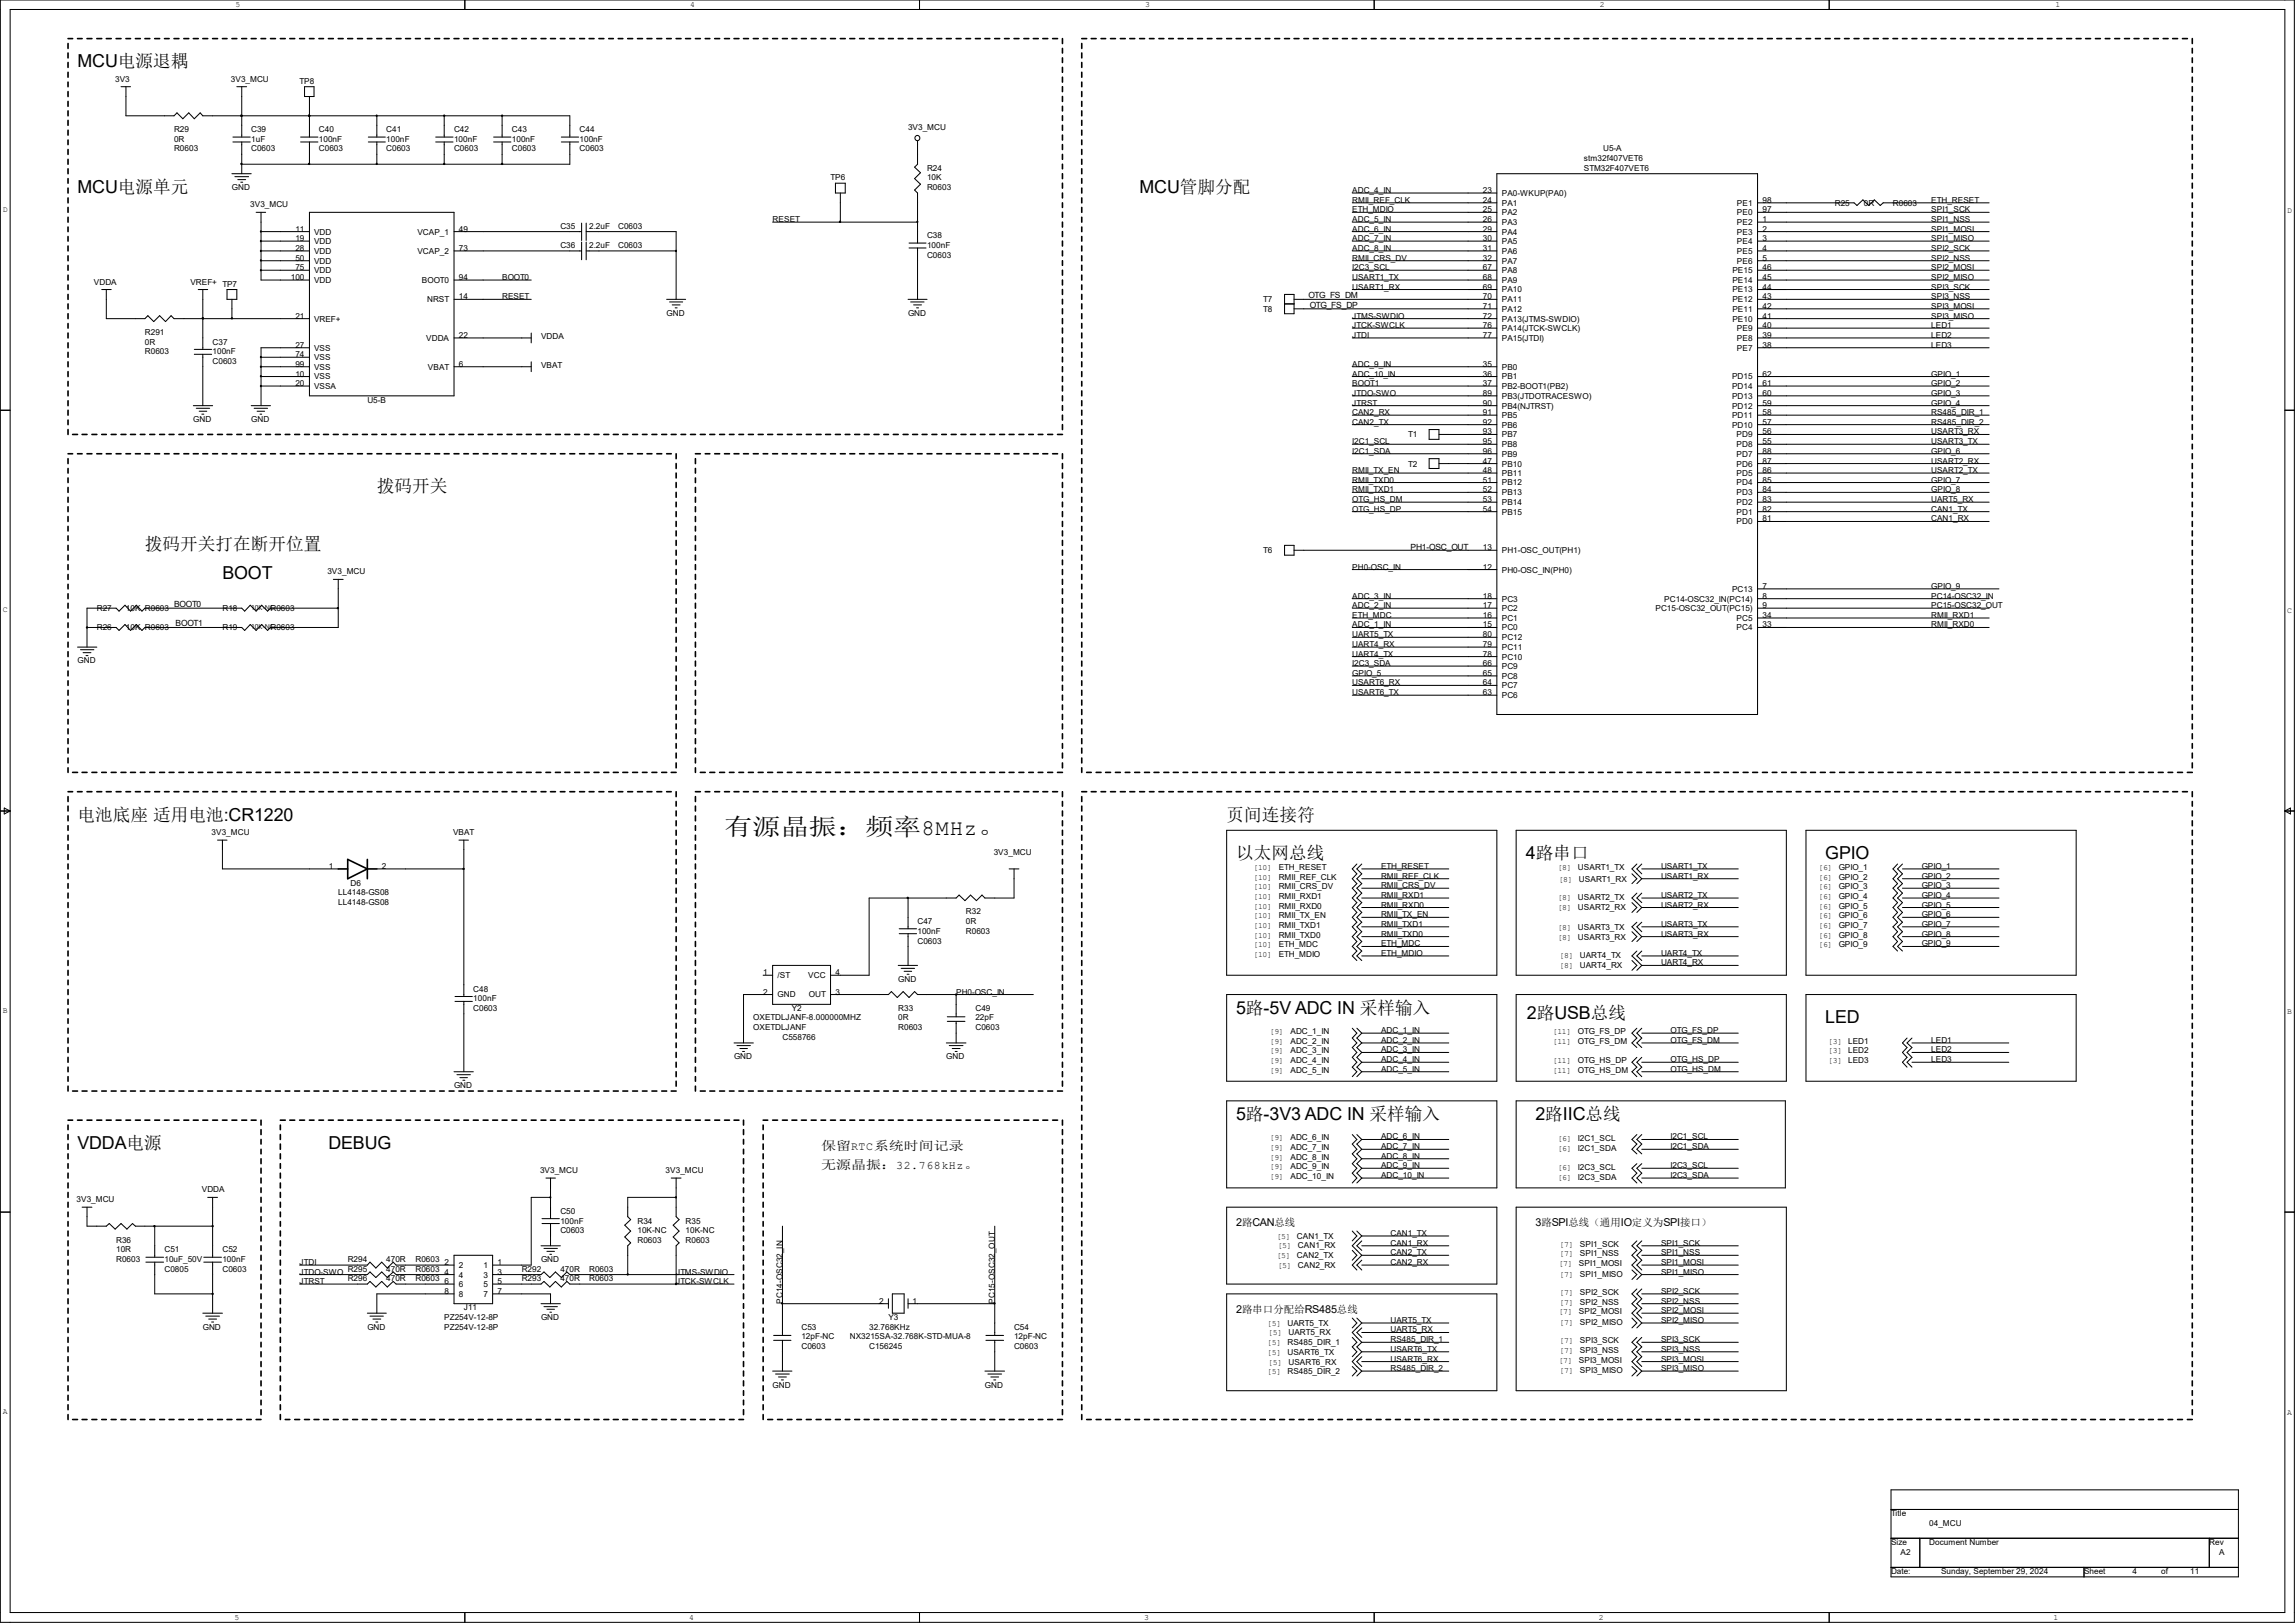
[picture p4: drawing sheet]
<svg xmlns="http://www.w3.org/2000/svg" width="297mm" height="210mm" viewBox="0 0 297 210" stroke-linecap="round" stroke-linejoin="round" font-family="sans-serif">
<defs><g id="words">
<text font-size="3" x="93.8" y="108.1">有源晶振：频率8MHz。</text>
<g font-size="2.3">
<text x="10" y="8.7">MCU电源退耦</text>
<text x="10" y="25">MCU电源单元</text>
<text x="147.5" y="25">MCU管脚分配</text>
<text x="48.8" y="63.7">拨码开关</text>
<text x="18.8" y="71.2">拨码开关打在断开位置</text>
<text x="28.8" y="75">BOOT</text>
<text x="10" y="106.2">电池底座 适用电池:CR1220</text>
<text x="158.7" y="106.2">页间连接符</text>
<text x="160" y="111.2">以太网总线</text>
<text x="197.5" y="111.2">4路串口</text>
<text x="236.2" y="111.2">GPIO</text>
<text x="160" y="131.2">5路-5V ADC IN 采样输入</text>
<text x="197.6" y="131.8">2路USB总线</text>
<text x="236.2" y="132.4">LED</text>
<text x="10" y="148.7">VDDA电源</text>
<text x="42.5" y="148.7">DEBUG</text>
<text x="160" y="144.9">5路-3V3 ADC IN 采样输入</text>
<text x="198.7" y="144.9">2路IIC总线</text>
</g>
<g font-size="1.6">
<text x="106.3" y="148.8">保留RTC系统时间记录</text>
<text x="106.3" y="151.3">无源晶振：32.768kHz。</text>
</g>
<g font-size="1.4">
<text x="160" y="158.7">2路CAN总线</text>
<text x="198.7" y="158.7">3路SPI总线（通用IO定义为SPI接口）</text>
<text x="160" y="169.9">2路串口分配给RS485总线</text>
</g>
<g font-size="1.1">
<text x="14.9" y="10.6">3V3</text>
<text x="29.9" y="10.6">3V3_MCU</text>
<text x="38.8" y="10.9">TP8</text>
<text x="22.5" y="17.1">R29</text>
<text x="32.5" y="17.1">C39</text>
<text x="41.3" y="17.1">C40</text>
<text x="50" y="17.1">C41</text>
<text x="58.8" y="17.1">C42</text>
<text x="66.3" y="17.1">C43</text>
<text x="75" y="17.1">C44</text>
<text x="117.5" y="16.8">3V3_MCU</text>
<text x="22.5" y="19.6">R0603</text>
<text x="22.5" y="18.4">0R</text>
<text x="32.5" y="19.6">C0603</text>
<text x="32.5" y="18.4">1uF</text>
<text x="41.3" y="19.6">C0603</text>
<text x="41.3" y="18.4">100nF</text>
<text x="50" y="19.6">C0603</text>
<text x="50" y="18.4">100nF</text>
<text x="58.8" y="19.6">C0603</text>
<text x="58.8" y="18.4">100nF</text>
<text x="66.3" y="19.6">C0603</text>
<text x="66.3" y="18.4">100nF</text>
<text x="75" y="19.6">C0603</text>
<text x="75" y="18.4">100nF</text>
<text x="107.5" y="23.3">TP6</text>
<text x="120" y="22.1">R24</text>
<text x="120" y="23.3">10K</text>
<text x="205" y="22.1">STM32F407VET6</text>
<text x="205" y="20.9">stm32f407VET6</text>
<text x="207.5" y="19.6">U5-A</text>
<text x="30" y="24.6">GND</text>
<text x="32.4" y="26.8">3V3_MCU</text>
<text x="38.2" y="30">11</text>
<text x="59.4" y="30">49</text>
<text x="72.5" y="29.6">C35</text>
<text x="76.2" y="29.6">2.2uF</text>
<text x="80" y="29.6">C0603</text>
<text x="100" y="28.7">RESET</text>
<text x="120" y="24.6">R0603</text>
<text x="175" y="30">ADC_6_IN</text>
<text x="175" y="26.2">RMII_REF_CLK</text>
<text x="175" y="27.5">ETH_MDIO</text>
<text x="175" y="28.7">ADC_5_IN</text>
<text x="175" y="25">ADC_4_IN</text>
<text x="191.9" y="25">23</text>
<text x="191.9" y="26.2">24</text>
<text x="191.9" y="27.5">25</text>
<text x="191.9" y="28.7">26</text>
<text x="191.9" y="30">29</text>
<text x="194.4" y="25.4">PA0-WKUP(PA0)</text>
<text x="194.4" y="26.6">PA1</text>
<text x="194.4" y="27.9">PA2</text>
<text x="194.4" y="29.1">PA3</text>
<text x="224.8" y="26.6">PE1</text>
<text x="224.8" y="27.9">PE0</text>
<text x="224.8" y="29.1">PE2</text>
<text x="228.1" y="26.2">98</text>
<text x="228.1" y="27.5">97</text>
<text x="228.1" y="28.7">1</text>
<text x="228.1" y="30">2</text>
<text x="237.4" y="26.6">R25</text>
<text x="241.2" y="26.6">0R</text>
<text x="245" y="26.6">R0603</text>
<text x="249.9" y="26.2">ETH_RESET</text>
<text x="249.9" y="27.5">SPI1_SCK</text>
<text x="249.9" y="30">SPI1_MOSI</text>
<text x="249.9" y="28.7">SPI1_NSS</text>
<text x="38.2" y="35">75</text>
<text x="38.2" y="31.2">19</text>
<text x="38.2" y="32.5">28</text>
<text x="38.2" y="33.7">50</text>
<text x="40.6" y="35.3">VDD</text>
<text x="40.6" y="30.4">VDD</text>
<text x="40.6" y="31.6">VDD</text>
<text x="40.6" y="32.9">VDD</text>
<text x="40.6" y="34.1">VDD</text>
<text x="54" y="32.9">VCAP_2</text>
<text x="54" y="30.4">VCAP_1</text>
<text x="59.4" y="32.5">73</text>
<text x="72.5" y="32.1">C36</text>
<text x="76.2" y="32.1">2.2uF</text>
<text x="80" y="32.1">C0603</text>
<text x="120" y="30.9">C38</text>
<text x="120" y="33.4">C0603</text>
<text x="120" y="32.1">100nF</text>
<text x="175" y="32.5">ADC_8_IN</text>
<text x="175" y="31.2">ADC_7_IN</text>
<text x="175" y="33.7">RMII_CRS_DV</text>
<text x="175" y="35">I2C3_SCL</text>
<text x="191.9" y="31.2">30</text>
<text x="191.9" y="32.5">31</text>
<text x="191.9" y="33.7">32</text>
<text x="191.9" y="35">67</text>
<text x="194.4" y="30.4">PA4</text>
<text x="194.4" y="31.6">PA5</text>
<text x="194.4" y="32.9">PA6</text>
<text x="194.4" y="34.1">PA7</text>
<text x="194.4" y="35.3">PA8</text>
<text x="224.2" y="35.3">PE15</text>
<text x="224.8" y="30.4">PE3</text>
<text x="224.8" y="31.6">PE4</text>
<text x="224.8" y="32.9">PE5</text>
<text x="224.8" y="34.1">PE6</text>
<text x="228.1" y="31.2">3</text>
<text x="228.1" y="32.5">4</text>
<text x="228.1" y="33.7">5</text>
<text x="228.1" y="35">46</text>
<text x="249.9" y="35">SPI2_MOSI</text>
<text x="249.9" y="33.7">SPI2_NSS</text>
<text x="249.9" y="31.2">SPI1_MISO</text>
<text x="249.9" y="32.5">SPI2_SCK</text>
<text x="12.1" y="36.9">VDDA</text>
<text x="24.6" y="36.9">VREF+ TP7</text>
<text x="37.6" y="36.2">100</text>
<text x="38.2" y="41.2">21</text>
<text x="40.6" y="36.6">VDD</text>
<text x="40.6" y="41.6">VREF+</text>
<text x="54.6" y="36.6">BOOT0</text>
<text x="55.3" y="39.1">NRST</text>
<text x="59.4" y="36.2">94</text>
<text x="59.4" y="38.7">14</text>
<text x="65" y="38.7">RESET</text>
<text x="65" y="36.2">BOOT0</text>
<text x="86.3" y="40.9">GND</text>
<text x="117.5" y="40.9">GND</text>
<text x="163.5" y="39.1">T7</text>
<text x="163.5" y="40.3">T8</text>
<text x="169.3" y="38.6">OTG_FS_DM</text>
<text x="169.5" y="39.8">OTG_FS_DP</text>
<text x="175" y="37.5">USART1_RX</text>
<text x="175" y="36.2">USART1_TX</text>
<text x="175" y="41.2">JTMS-SWDIO</text>
<text x="191.9" y="36.2">68</text>
<text x="191.9" y="37.5">69</text>
<text x="191.9" y="38.7">70</text>
<text x="191.9" y="40">71</text>
<text x="191.9" y="41.2">72</text>
<text x="194.4" y="36.6">PA9</text>
<text x="194.4" y="37.8">PA10</text>
<text x="194.4" y="39.1">PA11</text>
<text x="194.4" y="40.3">PA12</text>
<text x="194.4" y="41.6">PA13(JTMS-SWDIO)</text>
<text x="224.2" y="36.6">PE14</text>
<text x="224.2" y="37.8">PE13</text>
<text x="224.2" y="39.1">PE12</text>
<text x="224.2" y="40.3">PE11</text>
<text x="224.2" y="41.6">PE10</text>
<text x="228.1" y="36.2">45</text>
<text x="228.1" y="37.5">44</text>
<text x="228.1" y="38.7">43</text>
<text x="228.1" y="40">42</text>
<text x="228.1" y="41.2">41</text>
<text x="249.9" y="38.7">SPI3_NSS</text>
<text x="249.9" y="37.5">SPI3_SCK</text>
<text x="249.9" y="36.2">SPI2_MISO</text>
<text x="249.9" y="41.2">SPI3_MISO</text>
<text x="249.9" y="40">SPI3_MOSI</text>
<text x="18.8" y="43.3">R291</text>
<text x="18.8" y="45.8">R0603</text>
<text x="18.8" y="44.6">0R</text>
<text x="27.5" y="44.6">C37</text>
<text x="27.5" y="47.1">C0603</text>
<text x="27.5" y="45.8">100nF</text>
<text x="38.2" y="46.2">74</text>
<text x="38.2" y="47.5">99</text>
<text x="38.2" y="45">27</text>
<text x="40.6" y="46.6">VSS</text>
<text x="40.6" y="47.8">VSS</text>
<text x="40.6" y="45.4">VSS</text>
<text x="55.2" y="44.1">VDDA</text>
<text x="55.4" y="47.8">VBAT</text>
<text x="59.4" y="47.5">6</text>
<text x="59.4" y="43.7">22</text>
<text x="70" y="47.6">VBAT</text>
<text x="70" y="43.9">VDDA</text>
<text x="175" y="47.5">ADC_9_IN</text>
<text x="175" y="43.7">JTDI</text>
<text x="175" y="42.5">JTCK-SWCLK</text>
<text x="191.9" y="42.5">76</text>
<text x="191.9" y="43.7">77</text>
<text x="191.9" y="47.5">35</text>
<text x="194.4" y="42.8">PA14(JTCK-SWCLK)</text>
<text x="194.4" y="44.1">PA15(JTDI)</text>
<text x="194.4" y="47.8">PB0</text>
<text x="224.8" y="42.8">PE9</text>
<text x="224.8" y="44.1">PE8</text>
<text x="224.8" y="45.4">PE7</text>
<text x="228.1" y="42.5">40</text>
<text x="228.1" y="43.7">39</text>
<text x="228.1" y="45">38</text>
<text x="249.9" y="45">LED3</text>
<text x="249.9" y="43.7">LED2</text>
<text x="249.9" y="42.5">LED1</text>
<text x="38.2" y="48.7">10</text>
<text x="38.2" y="50">20</text>
<text x="40.6" y="49.1">VSS</text>
<text x="40.6" y="50.3">VSSA</text>
<text x="47.5" y="52.1">U5-B</text>
<text x="175" y="48.7">ADC_10_IN</text>
<text x="175" y="52.5">JTRST</text>
<text x="175" y="51.2">JTDO-SWO</text>
<text x="175" y="50">BOOT1</text>
<text x="175" y="53.7">CAN2_RX</text>
<text x="191.9" y="48.7">36</text>
<text x="191.9" y="50">37</text>
<text x="191.9" y="51.2">89</text>
<text x="191.9" y="52.5">90</text>
<text x="191.9" y="53.7">91</text>
<text x="194.4" y="49.1">PB1</text>
<text x="194.4" y="50.3">PB2-BOOT1(PB2)</text>
<text x="194.4" y="51.6">PB3(JTDOTRACESWO)</text>
<text x="194.4" y="52.9">PB4(NJTRST)</text>
<text x="224.2" y="49.1">PD15</text>
<text x="224.2" y="50.3">PD14</text>
<text x="224.2" y="51.6">PD13</text>
<text x="224.2" y="52.9">PD12</text>
<text x="228.1" y="48.7">62</text>
<text x="228.1" y="50">61</text>
<text x="228.1" y="51.2">60</text>
<text x="228.1" y="52.5">59</text>
<text x="228.1" y="53.7">58</text>
<text x="249.9" y="48.7">GPIO_1</text>
<text x="249.9" y="53.7">RS485_DIR_1</text>
<text x="249.9" y="52.5">GPIO_4</text>
<text x="249.9" y="51.2">GPIO_3</text>
<text x="249.9" y="50">GPIO_2</text>
<text x="25" y="54.6">GND</text>
<text x="32.5" y="54.6">GND</text>
<text x="175" y="58.7">I2C1_SDA</text>
<text x="175" y="57.5">I2C1_SCL</text>
<text x="175" y="54.9">CAN2_TX</text>
<text x="182.2" y="56.6">T1</text>
<text x="191.9" y="54.9">92</text>
<text x="191.9" y="56.2">93</text>
<text x="191.9" y="57.5">95</text>
<text x="191.9" y="58.7">96</text>
<text x="191.9" y="60">47</text>
<text x="194.4" y="54.1">PB5</text>
<text x="194.4" y="55.3">PB6</text>
<text x="194.4" y="56.6">PB7</text>
<text x="194.4" y="57.9">PB8</text>
<text x="194.4" y="59.1">PB9</text>
<text x="224.2" y="54.1">PD11</text>
<text x="224.2" y="55.3">PD10</text>
<text x="224.7" y="56.6">PD9</text>
<text x="224.7" y="57.9">PD8</text>
<text x="224.7" y="59.1">PD7</text>
<text x="228.1" y="54.9">57</text>
<text x="228.1" y="56.2">56</text>
<text x="228.1" y="57.5">55</text>
<text x="228.1" y="58.7">88</text>
<text x="228.1" y="60">87</text>
<text x="249.9" y="54.9">RS485_DIR_2</text>
<text x="249.9" y="60">USART2_RX</text>
<text x="249.9" y="56.2">USART3_RX</text>
<text x="249.9" y="58.7">GPIO_6</text>
<text x="249.9" y="57.5">USART3_TX</text>
<text x="175" y="65">OTG_HS_DM</text>
<text x="175" y="62.4">RMII_TXD0</text>
<text x="175" y="63.7">RMII_TXD1</text>
<text x="175" y="61.2">RMII_TX_EN</text>
<text x="182.2" y="60.4">T2</text>
<text x="191.9" y="61.2">48</text>
<text x="191.9" y="62.4">51</text>
<text x="191.9" y="63.7">52</text>
<text x="191.9" y="65">53</text>
<text x="194.4" y="60.4">PB10</text>
<text x="194.4" y="61.6">PB11</text>
<text x="194.4" y="62.8">PB12</text>
<text x="194.4" y="64.1">PB13</text>
<text x="194.4" y="65.4">PB14</text>
<text x="224.7" y="60.4">PD6</text>
<text x="224.7" y="61.6">PD5</text>
<text x="224.7" y="62.8">PD4</text>
<text x="224.7" y="64.1">PD3</text>
<text x="224.7" y="65.4">PD2</text>
<text x="228.1" y="61.2">86</text>
<text x="228.1" y="62.4">85</text>
<text x="228.1" y="63.7">84</text>
<text x="228.1" y="65">83</text>
<text x="249.9" y="63.7">GPIO_8</text>
<text x="249.9" y="62.4">GPIO_7</text>
<text x="249.9" y="61.2">USART2_TX</text>
<text x="249.9" y="65">UART5_RX</text>
<text x="163.5" y="71.6">T6</text>
<text x="175" y="66.2">OTG_HS_DP</text>
<text x="182.5" y="71.2">PH1-OSC_OUT</text>
<text x="191.9" y="66.2">54</text>
<text x="191.9" y="71.2">13</text>
<text x="194.4" y="66.6">PB15</text>
<text x="194.4" y="71.6">PH1-OSC_OUT(PH1)</text>
<text x="224.7" y="66.6">PD1</text>
<text x="224.7" y="67.9">PD0</text>
<text x="228.1" y="66.2">82</text>
<text x="228.1" y="67.5">81</text>
<text x="249.9" y="66.2">CAN1_TX</text>
<text x="249.9" y="67.5">CAN1_RX</text>
<text x="42.4" y="74.3">3V3_MCU</text>
<text x="175" y="73.7">PH0-OSC_IN</text>
<text x="175" y="77.5">ADC_3_IN</text>
<text x="191.9" y="77.5">18</text>
<text x="191.9" y="73.7">12</text>
<text x="194.4" y="77.9">PC3</text>
<text x="194.4" y="74.1">PH0-OSC_IN(PH0)</text>
<text x="215.4" y="77.9">PC14-OSC32_IN(PC14)</text>
<text x="224.2" y="76.6">PC13</text>
<text x="228.1" y="76.2">7</text>
<text x="228.1" y="77.5">8</text>
<text x="249.9" y="76.2">GPIO_9</text>
<text x="249.9" y="77.5">PC14-OSC32_IN</text>
<text x="12.5" y="81.6">R26</text>
<text x="12.5" y="79.1">R27</text>
<text x="16.3" y="81.6">10K R0603</text>
<text x="16.3" y="79.1">10K R0603</text>
<text x="22.5" y="78.6">BOOT0</text>
<text x="22.7" y="80.9">BOOT1</text>
<text x="28.8" y="79.1">R18</text>
<text x="28.8" y="81.6">R19</text>
<text x="35" y="79.1">R0603</text>
<text x="35" y="81.6">R0603</text>
<text x="175" y="81.2">ADC_1_IN</text>
<text x="175" y="80">ETH_MDC</text>
<text x="175" y="82.5">UART5_TX</text>
<text x="175" y="83.7">UART4_RX</text>
<text x="175" y="78.7">ADC_2_IN</text>
<text x="191.9" y="78.7">17</text>
<text x="191.9" y="80">16</text>
<text x="191.9" y="81.2">15</text>
<text x="191.9" y="82.5">80</text>
<text x="191.9" y="83.7">79</text>
<text x="194.4" y="79.1">PC2</text>
<text x="194.4" y="80.3">PC1</text>
<text x="194.4" y="81.6">PC0</text>
<text x="194.4" y="82.8">PC12</text>
<text x="214.2" y="79.1">PC15-OSC32_OUT(PC15)</text>
<text x="224.7" y="80.3">PC5</text>
<text x="224.7" y="81.6">PC4</text>
<text x="228.1" y="80">34</text>
<text x="228.1" y="81.2">33</text>
<text x="228.1" y="78.7">9</text>
<text x="249.9" y="78.7">PC15-OSC32_OUT</text>
<text x="249.9" y="81.2">RMII_RXD0</text>
<text x="249.9" y="80">RMII_RXD1</text>
<text x="10" y="85.8">GND</text>
<text x="175" y="85">UART4_TX</text>
<text x="175" y="88.7">USART6_RX</text>
<text x="175" y="90">USART6_TX</text>
<text x="175" y="86.2">I2C3_SDA</text>
<text x="175" y="87.5">GPIO_5</text>
<text x="191.9" y="85">78</text>
<text x="191.9" y="86.2">66</text>
<text x="191.9" y="87.5">65</text>
<text x="191.9" y="88.7">64</text>
<text x="191.9" y="90">63</text>
<text x="194.4" y="84.1">PC11</text>
<text x="194.4" y="85.3">PC10</text>
<text x="194.4" y="86.6">PC9</text>
<text x="194.4" y="87.8">PC8</text>
<text x="194.4" y="89.1">PC7</text>
<text x="194.4" y="90.3">PC6</text>
<text x="27.4" y="108.1">3V3_MCU</text>
<text x="42.5" y="112.4">1</text>
<text x="49.4" y="112.4">2</text>
<text x="58.6" y="108.1">VBAT</text>
<text x="128.6" y="110.6">3V3_MCU</text>
<text x="165.5" y="112.6">ETH_RESET</text>
<text x="165.5" y="113.8">RMII_REF_CLK</text>
<text x="178.7" y="112.4">ETH_RESET</text>
<text x="178.7" y="113.7">RMII_REF_CLK</text>
<text x="204.2" y="112.6">USART1_TX</text>
<text x="215" y="113.7">USART1_RX</text>
<text x="215" y="112.4">USART1_TX</text>
<text x="238" y="112.6">GPIO_1</text>
<text x="238" y="113.8">GPIO_2</text>
<text x="248.7" y="112.4">GPIO_1</text>
<text x="248.7" y="113.7">GPIO_2</text>
<text x="43.8" y="117.1">LL4148-GS08</text>
<text x="43.8" y="115.8">LL4148-GS08</text>
<text x="45.4" y="114.6">D6</text>
<text x="118.7" y="119.6">C47</text>
<text x="125" y="118.3">R32</text>
<text x="125" y="119.6">0R</text>
<text x="165.5" y="115.1">RMII_CRS_DV</text>
<text x="165.5" y="116.3">RMII_RXD1</text>
<text x="165.5" y="117.6">RMII_RXD0</text>
<text x="165.5" y="118.8">RMII_TX_EN</text>
<text x="178.7" y="117.4">RMII_RXD0</text>
<text x="178.7" y="116.2">RMII_RXD1</text>
<text x="178.7" y="114.9">RMII_CRS_DV</text>
<text x="178.7" y="119.9">RMII_TXD1</text>
<text x="178.7" y="118.7">RMII_TX_EN</text>
<text x="204.2" y="116.5">USART2_TX</text>
<text x="204.2" y="117.8">USART2_RX</text>
<text x="204.3" y="114.1">USART1_RX</text>
<text x="215" y="117.4">USART2_RX</text>
<text x="215" y="116.2">USART2_TX</text>
<text x="215" y="119.9">USART3_TX</text>
<text x="238" y="115.1">GPIO_3</text>
<text x="238" y="116.3">GPIO_4</text>
<text x="238" y="117.6">GPIO_5</text>
<text x="238" y="118.8">GPIO_6</text>
<text x="248.7" y="119.9">GPIO_7</text>
<text x="248.7" y="118.7">GPIO_6</text>
<text x="248.7" y="116.2">GPIO_4</text>
<text x="248.7" y="117.4">GPIO_5</text>
<text x="248.7" y="114.9">GPIO_3</text>
<text x="118.7" y="122.1">C0603</text>
<text x="118.7" y="120.8">100nF</text>
<text x="125" y="120.8">R0603</text>
<text x="165.5" y="120.1">RMII_TXD1</text>
<text x="165.5" y="121.3">RMII_TXD0</text>
<text x="165.5" y="122.6">ETH_MDC</text>
<text x="165.5" y="123.8">ETH_MDIO</text>
<text x="178.7" y="123.7">ETH_MDIO</text>
<text x="178.7" y="122.5">ETH_MDC</text>
<text x="178.7" y="121.2">RMII_TXD0</text>
<text x="204.2" y="120.3">USART3_TX</text>
<text x="204.2" y="121.6">USART3_RX</text>
<text x="204.5" y="124">UART4_TX</text>
<text x="204.5" y="125.3">UART4_RX</text>
<text x="215" y="123.7">UART4_TX</text>
<text x="215" y="121.2">USART3_RX</text>
<text x="215" y="124.9">UART4_RX</text>
<text x="238" y="120.1">GPIO_7</text>
<text x="238" y="121.3">GPIO_8</text>
<text x="238" y="122.6">GPIO_9</text>
<text x="248.7" y="122.5">GPIO_9</text>
<text x="248.7" y="121.2">GPIO_8</text>
<text x="61.3" y="128.3">C48</text>
<text x="61.3" y="130.8">C0603</text>
<text x="61.3" y="129.6">100nF</text>
<text x="98.8" y="126.2">1</text>
<text x="98.8" y="128.7">2</text>
<text x="100.6" y="126.6">/ST</text>
<text x="100.6" y="129.1">GND</text>
<text x="102.5" y="130.8">Y2</text>
<text x="104.6" y="126.6">VCC</text>
<text x="104.7" y="129.1">OUT</text>
<text x="108.1" y="126.2">4</text>
<text x="108.1" y="128.7">3</text>
<text x="116.2" y="130.8">R33</text>
<text x="116.2" y="127.1">GND</text>
<text x="123.7" y="128.7">PH0-OSC_IN</text>
<text x="126.2" y="130.8">C49</text>
<text x="95" y="137.1">GND</text>
<text x="97.5" y="133.3">OXETDLJANF</text>
<text x="97.5" y="132">OXETDLJANF-8.000000MHZ</text>
<text x="101.3" y="134.6">C558766</text>
<text x="116.2" y="133.3">R0603</text>
<text x="116.2" y="132">0R</text>
<text x="122.5" y="137.1">GND</text>
<text x="126.2" y="133.3">C0603</text>
<text x="126.2" y="132">22pF</text>
<text x="167" y="133.8">ADC_1_IN</text>
<text x="167" y="135.1">ADC_2_IN</text>
<text x="167" y="136.3">ADC_3_IN</text>
<text x="167" y="137.6">ADC_4_IN</text>
<text x="178.7" y="133.7">ADC_1_IN</text>
<text x="178.7" y="137.5">ADC_4_IN</text>
<text x="178.7" y="136.2">ADC_3_IN</text>
<text x="178.7" y="135">ADC_2_IN</text>
<text x="204.2" y="133.8">OTG_FS_DP</text>
<text x="204.2" y="135.1">OTG_FS_DM</text>
<text x="204.2" y="137.6">OTG_HS_DP</text>
<text x="216.2" y="137.5">OTG_HS_DP</text>
<text x="216.2" y="135">OTG_FS_DM</text>
<text x="216.2" y="133.7">OTG_FS_DP</text>
<text x="239.2" y="135.1">LED1</text>
<text x="239.2" y="136.3">LED2</text>
<text x="239.2" y="137.6">LED3</text>
<text x="249.9" y="137.5">LED3</text>
<text x="249.9" y="136.2">LED2</text>
<text x="249.9" y="135">LED1</text>
<text x="58.8" y="140.8">GND</text>
<text x="167" y="138.8">ADC_5_IN</text>
<text x="178.7" y="138.7">ADC_5_IN</text>
<text x="204.2" y="138.8">OTG_HS_DM</text>
<text x="216.2" y="138.7">OTG_HS_DM</text>
<text x="167" y="147.5">ADC_6_IN</text>
<text x="167" y="148.8">ADC_7_IN</text>
<text x="178.7" y="149.9">ADC_8_IN</text>
<text x="178.7" y="148.7">ADC_7_IN</text>
<text x="178.7" y="147.4">ADC_6_IN</text>
<text x="204.2" y="147.7">I2C1_SCL</text>
<text x="204.2" y="149">I2C1_SDA</text>
<text x="216.2" y="148.7">I2C1_SDA</text>
<text x="216.2" y="147.4">I2C1_SCL</text>
<text x="9.9" y="155.6">3V3_MCU</text>
<text x="26.1" y="154.3">VDDA</text>
<text x="69.9" y="151.8">3V3_MCU</text>
<text x="86.1" y="151.8">3V3_MCU</text>
<text x="167" y="150.1">ADC_8_IN</text>
<text x="167" y="151.3">ADC_9_IN</text>
<text x="167" y="152.6">ADC_10_IN</text>
<text x="178.7" y="152.4">ADC_10_IN</text>
<text x="178.7" y="151.2">ADC_9_IN</text>
<text x="204.2" y="151.4">I2C3_SCL</text>
<text x="204.2" y="152.7">I2C3_SDA</text>
<text x="216.2" y="152.4">I2C3_SDA</text>
<text x="216.2" y="151.2">I2C3_SCL</text>
<text x="15" y="160.8">R36</text>
<text x="72.5" y="157.1">C50</text>
<text x="72.5" y="159.6">C0603</text>
<text x="72.5" y="158.3">100nF</text>
<text x="82.5" y="158.3">R34</text>
<text x="82.5" y="160.8">R0603</text>
<text x="82.5" y="159.6">10K-NC</text>
<text x="88.7" y="158.3">R35</text>
<text x="88.7" y="160.8">R0603</text>
<text x="88.7" y="159.6">10K-NC</text>
<text x="167.9" y="160.3">CAN1_TX</text>
<text x="168" y="161.5">CAN1_RX</text>
<text x="180" y="159.9">CAN1_TX</text>
<text x="180" y="161.2">CAN1_RX</text>
<text x="204.5" y="161.3">SPI1_SCK</text>
<text x="215" y="161.2">SPI1_SCK</text>
<text x="15" y="163.3">R0603</text>
<text x="15" y="162.1">10R</text>
<text x="21.3" y="162.1">C51</text>
<text x="21.3" y="164.6">C0805</text>
<text x="21.3" y="163.3">10uF_50V</text>
<text x="28.8" y="162.1">C52</text>
<text x="28.8" y="164.6">C0603</text>
<text x="28.8" y="163.3">100nF</text>
<text x="38.8" y="166.2">JTRST</text>
<text x="38.8" y="164.9">JTDO-SWO</text>
<text x="38.8" y="163.7">JTDI</text>
<text x="45" y="163.3">R294</text>
<text x="45" y="164.6">R295</text>
<text x="45" y="165.8">R296</text>
<text x="50" y="163.3">470R</text>
<text x="50" y="164.6">470R</text>
<text x="50" y="165.8">470R</text>
<text x="53.8" y="163.3">R0603</text>
<text x="53.8" y="164.6">R0603</text>
<text x="53.8" y="165.8">R0603</text>
<text x="57.5" y="163.7">2</text>
<text x="57.5" y="164.9">4</text>
<text x="57.5" y="166.2">6</text>
<text x="57.5" y="167.4">8</text>
<text x="59.4" y="164.1">2</text>
<text x="59.4" y="165.3">4</text>
<text x="59.4" y="166.5">6</text>
<text x="59.4" y="167.8">8</text>
<text x="62.6" y="164.1">1</text>
<text x="62.6" y="165.3">3</text>
<text x="62.6" y="166.5">5</text>
<text x="62.6" y="167.8">7</text>
<text x="64.4" y="163.7">1</text>
<text x="64.4" y="164.9">3</text>
<text x="64.4" y="166.2">5</text>
<text x="64.4" y="167.4">7</text>
<text x="67.5" y="164.6">R292</text>
<text x="67.5" y="165.8">R293</text>
<text x="70" y="163.3">GND</text>
<text x="72.5" y="164.6">470R</text>
<text x="72.5" y="165.8">470R</text>
<text x="76.2" y="164.6">R0603</text>
<text x="76.2" y="165.8">R0603</text>
<text x="87.5" y="166.2">JTCK-SWCLK</text>
<text x="87.5" y="164.9">JTMS-SWDIO</text>
<text x="167.9" y="162.8">CAN2_TX</text>
<text x="168" y="164.1">CAN2_RX</text>
<text x="180" y="163.7">CAN2_RX</text>
<text x="180" y="162.4">CAN2_TX</text>
<text x="204.3" y="163.8">SPI1_MOSI</text>
<text x="204.5" y="162.6">SPI1_NSS</text>
<text x="204.5" y="165.2">SPI1_MISO</text>
<text x="204.5" y="167.6">SPI2_SCK</text>
<text x="215" y="164.9">SPI1_MISO</text>
<text x="215" y="163.7">SPI1_MOSI</text>
<text x="215" y="167.4">SPI2_SCK</text>
<text x="215" y="162.4">SPI1_NSS</text>
<text x="26.2" y="172.1">GND</text>
<text x="47.5" y="172.1">GND</text>
<text x="57.5" y="172.1">PZ254V-12-8P</text>
<text x="57.5" y="170.8">PZ254V-12-8P</text>
<text x="60" y="169.5">J11</text>
<text x="70" y="170.8">GND</text>
<text x="101.3" y="168.7" transform="rotate(-90 101.3 168.7)">PC14-OSC32_IN</text>
<text x="103.7" y="172.1">C53</text>
<text x="103.7" y="173.3">12pF-NC</text>
<text x="110" y="173.3">NX3215SA-32.768K-STD-MUA-8</text>
<text x="112.5" y="172.1">32.768KHz</text>
<text x="113.8" y="168.7">2</text>
<text x="115" y="170.8">Y3</text>
<text x="118.1" y="168.7">1</text>
<text x="128.7" y="168.7" transform="rotate(-90 128.7 168.7)">PC15-OSC32_OUT</text>
<text x="131.2" y="172.1">C54</text>
<text x="131.2" y="173.3">12pF-NC</text>
<text x="166.6" y="171.6">UART5_TX</text>
<text x="166.8" y="172.8">UART5_RX</text>
<text x="180" y="173.7">RS485_DIR_1</text>
<text x="180" y="172.4">UART5_RX</text>
<text x="180" y="171.2">UART5_TX</text>
<text x="204.3" y="170.1">SPI2_MOSI</text>
<text x="204.5" y="168.8">SPI2_NSS</text>
<text x="204.5" y="171.4">SPI2_MISO</text>
<text x="204.5" y="173.8">SPI3_SCK</text>
<text x="215" y="173.7">SPI3_SCK</text>
<text x="215" y="171.2">SPI2_MISO</text>
<text x="215" y="169.9">SPI2_MOSI</text>
<text x="215" y="168.7">SPI2_NSS</text>
<text x="100" y="179.6">GND</text>
<text x="103.7" y="174.5">C0603</text>
<text x="112.5" y="174.5">C156245</text>
<text x="127.5" y="179.6">GND</text>
<text x="131.2" y="174.5">C0603</text>
<text x="166.6" y="174">RS485_DIR_1</text>
<text x="166.6" y="175.3">USART6_TX</text>
<text x="166.6" y="177.8">RS485_DIR_2</text>
<text x="166.8" y="176.6">USART6_RX</text>
<text x="180" y="177.4">RS485_DIR_2</text>
<text x="180" y="176.2">USART6_RX</text>
<text x="180" y="174.9">USART6_TX</text>
<text x="204.3" y="176.3">SPI3_MOSI</text>
<text x="204.5" y="175">SPI3_NSS</text>
<text x="204.5" y="177.7">SPI3_MISO</text>
<text x="215" y="174.9">SPI3_NSS</text>
<text x="215" y="177.4">SPI3_MISO</text>
<text x="215" y="176.2">SPI3_MOSI</text>
<text x="244.7" y="196.2">Title</text>
<text x="249.7" y="197.4">04_MCU</text>
<text x="244.7" y="203.7">Date:</text>
<text x="244.7" y="199.9">Size</text>
<text x="246" y="201.2">A2</text>
<text x="249.7" y="199.9">Document Number</text>
<text x="251.2" y="203.7">Sunday, September 29, 2024</text>
<text x="269.7" y="203.7">Sheet</text>
<text x="276" y="203.7">4</text>
<text x="279.7" y="203.7">of</text>
<text x="283.5" y="203.7">11</text>
<text x="285.9" y="199.9">Rev</text>
<text x="287.2" y="201.2">A</text>
</g>
<g font-size="1">
<text x="30.5" y=".9">5</text>
<text x="89.3" y=".9">4</text>
<text x="148.2" y=".9">3</text>
<text x="207.1" y=".9">2</text>
<text x="266" y=".9">1</text>
<text x=".4" y="27.4">D</text>
<text x="296" y="27.5">D</text>
<text x=".4" y="79.2">C</text>
<text x="296" y="79.4">C</text>
<text x="162.2" y="112.6">[10]</text>
<text x="162.2" y="113.8">[10]</text>
<text x="201.6" y="112.6">[8]</text>
<text x="235.3" y="112.6">[6]</text>
<text x="235.3" y="113.8">[6]</text>
<text x="162.2" y="115.1">[10]</text>
<text x="162.2" y="116.3">[10]</text>
<text x="162.2" y="117.6">[10]</text>
<text x="162.2" y="118.8">[10]</text>
<text x="201.6" y="116.5">[8]</text>
<text x="201.6" y="117.8">[8]</text>
<text x="201.7" y="114.1">[8]</text>
<text x="235.3" y="115.1">[6]</text>
<text x="235.3" y="116.3">[6]</text>
<text x="235.3" y="117.6">[6]</text>
<text x="235.3" y="118.8">[6]</text>
<text x="162.2" y="120.1">[10]</text>
<text x="162.2" y="121.3">[10]</text>
<text x="162.2" y="122.6">[10]</text>
<text x="162.2" y="123.8">[10]</text>
<text x="201.6" y="120.3">[8]</text>
<text x="201.6" y="121.6">[8]</text>
<text x="201.8" y="124">[8]</text>
<text x="201.8" y="125.3">[8]</text>
<text x="235.3" y="120.1">[6]</text>
<text x="235.3" y="121.3">[6]</text>
<text x="235.3" y="122.6">[6]</text>
<text x=".4" y="131.1">B</text>
<text x="296" y="131.2">B</text>
<text x="164.3" y="133.8">[9]</text>
<text x="164.3" y="135.1">[9]</text>
<text x="164.3" y="136.3">[9]</text>
<text x="164.3" y="137.6">[9]</text>
<text x="201" y="133.8">[11]</text>
<text x="201" y="135.1">[11]</text>
<text x="201" y="137.6">[11]</text>
<text x="236.6" y="135.1">[3]</text>
<text x="236.6" y="136.3">[3]</text>
<text x="236.6" y="137.6">[3]</text>
<text x="164.3" y="138.8">[9]</text>
<text x="201" y="138.8">[11]</text>
<text x="164.3" y="147.5">[9]</text>
<text x="164.3" y="148.8">[9]</text>
<text x="201.6" y="147.7">[6]</text>
<text x="201.6" y="149">[6]</text>
<text x="164.3" y="150.1">[9]</text>
<text x="164.3" y="151.3">[9]</text>
<text x="164.3" y="152.6">[9]</text>
<text x="201.6" y="151.4">[6]</text>
<text x="201.6" y="152.7">[6]</text>
<text x="165.2" y="160.3">[5]</text>
<text x="165.4" y="161.5">[5]</text>
<text x="201.8" y="161.3">[7]</text>
<text x="165.2" y="162.8">[5]</text>
<text x="165.4" y="164.1">[5]</text>
<text x="201.7" y="163.8">[7]</text>
<text x="201.8" y="162.6">[7]</text>
<text x="201.8" y="165.2">[7]</text>
<text x="201.8" y="167.6">[7]</text>
<text x="164" y="171.6">[5]</text>
<text x="164.1" y="172.8">[5]</text>
<text x="201.7" y="170.1">[7]</text>
<text x="201.8" y="168.8">[7]</text>
<text x="201.8" y="171.4">[7]</text>
<text x="201.8" y="173.8">[7]</text>
<text x="164" y="174">[5]</text>
<text x="164" y="175.3">[5]</text>
<text x="164" y="177.8">[5]</text>
<text x="164.1" y="176.6">[5]</text>
<text x="201.7" y="176.3">[7]</text>
<text x="201.8" y="175">[7]</text>
<text x="201.8" y="177.7">[7]</text>
<text x=".4" y="183">A</text>
<text x="296" y="183.1">A</text>
<text x="30.4" y="209.6">5</text>
<text x="89.2" y="209.6">4</text>
<text x="148.1" y="209.6">3</text>
<text x="206.9" y="209.6">2</text>
<text x="265.8" y="209.6">1</text>
</g>
<g font-size=".9">
<text x="32.5" y="79">10K-NC</text>
<text x="32.5" y="81.4">10K-NC</text>
</g>
</g></defs>
<g fill="none" stroke="#000" stroke-width=".21">
<path d="M8.8 5.6v.7M8.8 6.9v.6M8.8 8.1v.6M8.8 9.4v.6M8.8 10.6v.6M8.8 11.9v.6M8.8 13.1v.7M8.8 14.4v.6M8.8 15.6v.6M8.8 16.8v.7M8.8 18.1v.6M8.8 19.3v.7"/>
<path d="M8.8 5h.6M10 5h.6M11.3 5h.6M12.5 5h.7M13.8 5h.6M15 5h.7M16.3 5h.6M17.5 5h.7M18.8 5h.6M20 5h.7M21.3 5h.6M22.5 5h.7"/>
<path d="M23.8 5h.6M25 5h.7M26.2 5h.7M27.5 5h.7M28.8 5h.6M30 5h.6M31.3 5h.6M32.5 5h.6M33.8 5h.6M35 5h.6M36.3 5h.6M37.5 5h.6"/>
<path d="M38.8 5h.6M40 5h.6M41.3 5h.6M42.5 5h.6M43.8 5h.6M45 5h.6M46.3 5h.6M47.5 5h.6M48.8 5h.6M50 5h.6M51.3 5h.6M52.5 5h.6"/>
<path d="M53.8 5h.6M55 5h.6M56.3 5h.6M57.5 5h.6M58.8 5h.6M60 5h.6M61.3 5h.6M62.5 5h.7M63.8 5h.6M65 5h.6M66.3 5h.6M67.5 5h.6"/>
<path d="M68.7 5h.7M70 5h.7M71.2 5h.7M72.5 5h.6M73.7 5h.7M75 5h.6M76.2 5h.7M77.5 5h.6M78.8 5h.6M80 5h.6M81.2 5h.7M82.5 5h.6"/>
<path d="M83.7 5h.7M85 5h.6M86.3 5h.6M87.5 5h.6M88.7 5h.7M90 5h.6M91.3 5h.6M92.5 5h.6M93.8 5h.6M95 5h.6M96.2 5h.7M97.5 5h.6"/>
<path d="M98.8 5h.6M100 5h.6M101.3 5h.6M102.5 5h.6M103.7 5h.7M105 5h.6M106.3 5h.5M107.5 5h.6M108.8 5h.6M110 5h.6M111.3 5h.5M112.5 5h.6"/>
<path d="M113.7 5h.7M115 5h.6M116.2 5h.7M117.5 5h.6M118.7 5h.6M120 5h.6M121.2 5h.7M122.5 5h.6M123.7 5h.7M125 5h.6M126.2 5h.7M127.5 5h.6"/>
<path d="M128.7 5h.7M130 5h.6M131.2 5h.7M132.5 5h.6M133.7 5h.7M135 5h.6M136.2 5h.7M137.5 5v.6M137.5 6.3v.6M137.5 7.5v.6M137.5 8.7v.7M137.5 10v.6"/>
<path d="M137.5 11.2v.7M137.5 12.5v.6M137.5 13.8v.6M137.5 15v.6M137.5 16.2v.6M137.5 17.5v.6M137.5 18.7v.6M137.5 20v.6M140 5h.6M140 5.6v.7M140 6.9v.6M140 8.1v.6"/>
<path d="M140 9.4v.6M140 10.6v.6M140 11.9v.6M140 13.1v.7M140 14.4v.6M140 15.6v.6M140 16.8v.7M140 18.1v.6M140 19.3v.7M141.2 5h.7M142.5 5h.6M143.7 5h.7"/>
<path d="M145 5h.6M146.2 5h.7M147.5 5h.6M148.8 5h.6M150 5h.6M151.3 5h.5M152.5 5h.6M153.7 5h.6M155 5h.6M156.3 5h.5M157.5 5h.6M158.7 5h.7"/>
<path d="M160 5h.6M161.2 5h.6M162.5 5h.6M163.7 5h.6M165 5h.6M166.2 5h.7M167.5 5h.6M168.7 5h.6M170 5h.6M171.2 5h.7M172.5 5h.6M173.7 5h.7"/>
<path d="M175 5h.6M176.2 5h.6M177.5 5h.6M178.7 5h.7M180 5h.6M181.2 5h.7M182.5 5h.6M183.7 5h.7M185 5h.6M186.2 5h.7M187.5 5h.6M188.7 5h.7"/>
<path d="M190 5h.6M191.2 5h.7M192.4 5h.7M193.7 5h.7M195 5h.6M196.2 5h.6M197.5 5h.6M198.7 5h.6M200 5h.6M201.2 5h.6M202.5 5h.6M203.7 5h.6"/>
<path d="M205 5h.6M206.2 5h.6M207.5 5h.6M208.7 5h.6M210 5h.6M211.2 5h.6M212.5 5h.6M213.7 5h.6M215 5h.6M216.2 5h.6M217.5 5h.6M218.7 5h.6"/>
<path d="M220 5h.6M221.2 5h.6M222.5 5h.6M223.7 5h.6M225 5h.6M226.2 5h.6M227.5 5h.6M228.7 5h.7M230 5h.6M231.2 5h.6M232.5 5h.6M233.7 5h.6"/>
<path d="M234.9 5h.7M236.2 5h.7M237.4 5h.7M238.7 5h.6M239.9 5h.7M241.2 5h.7M242.4 5h.7M243.7 5h.6M245 5h.6M246.2 5h.6M247.4 5h.7M248.7 5h.6"/>
<path d="M249.9 5h.7M251.2 5h.6M252.5 5h.6M253.7 5h.6M254.9 5h.7M256.2 5h.6M257.4 5h.7M258.7 5h.6M260 5h.6M261.2 5h.6M262.4 5h.7M263.7 5h.6"/>
<path d="M265 5h.6M266.2 5h.6M267.5 5h.6M268.7 5h.6M269.9 5h.7M271.2 5h.6M272.5 5h.5M273.7 5h.6M275 5h.6M276.2 5h.6M277.5 5h.5M278.7 5h.6"/>
<path d="M280 5h.6M281.2 5h.6M282.4 5h.7M283.7 5v.6M283.7 6.3v.6M283.7 7.5v.6M283.7 8.7v.7M283.7 10v.6M283.7 11.2v.7M283.7 12.5v.6M283.7 13.8v.6M283.7 15v.6"/>
<path d="M283.7 16.2v.6M283.7 17.5v.6M283.7 18.7v.6M283.7 20v.6M8.8 20.6v.7M8.8 21.8v.7M8.8 23.1v.6M8.8 24.3v.7M8.8 25.6v.6M8.8 26.8v.7M8.8 28.1v.6M8.8 29.4v.6"/>
<path d="M8.8 30.6v.6M8.8 31.8v.7M8.8 33.1v.6M8.8 34.3v.7M8.8 35.6v.6M8.8 36.9v.6M8.8 38.1v.6M8.8 39.3v.7M137.5 21.3v.5M137.5 22.5v.6M137.5 23.7v.6M137.5 25v.6"/>
<path d="M137.5 26.2v.6M137.5 27.5v.6M137.5 28.7v.7M137.5 30v.6M137.5 31.2v.6M137.5 32.5v.6M137.5 33.7v.6M137.5 35v.6M137.5 36.2v.7M137.5 37.5v.6M137.5 38.7v.6M137.5 40v.6"/>
<path d="M140 20.6v.7M140 21.8v.7M140 23.1v.6M140 24.3v.7M140 25.6v.6M140 26.8v.7M140 28.1v.6M140 29.4v.6M140 30.6v.6M140 31.8v.7M140 33.1v.6M140 34.3v.7"/>
<path d="M140 35.6v.6M140 36.9v.6M140 38.1v.6M140 39.3v.7M283.7 21.3v.5M283.7 22.5v.6M283.7 23.7v.6M283.7 25v.6M283.7 26.2v.6M283.7 27.5v.6M283.7 28.7v.7M283.7 30v.6"/>
<path d="M283.7 31.2v.6M283.7 32.5v.6M283.7 33.7v.6M283.7 35v.6M283.7 36.2v.7M283.7 37.5v.6M283.7 38.7v.6M283.7 40v.6M8.8 40.6v.6M8.8 41.9v.6M8.8 43.1v.6M8.8 44.4v.6"/>
<path d="M8.8 45.6v.6M8.8 46.8v.7M8.8 48.1v.6M8.8 49.4v.6M8.8 50.6v.6M8.8 51.9v.6M8.8 53.1v.6M8.8 54.4v.5M8.8 55.6v.6M8.8 59.4v.6M8.8 58.7h.6M9.4 56.2h.6"/>
<path d="M10 58.7h.6M10.6 56.2h.7M11.3 58.7h.6M11.9 56.2h.6M12.5 58.7h.7M13.2 56.2h.6M13.8 58.7h.6M14.4 56.2h.6M15 58.7h.7M15.7 56.2h.6M16.3 58.7h.6M16.9 56.2h.6"/>
<path d="M17.5 58.7h.7M18.2 56.2h.6M18.8 58.7h.6M19.4 56.2h.6M20 58.7h.7M20.7 56.2h.6M21.3 58.7h.6M21.9 56.2h.6M22.5 58.7h.7M23.2 56.2h.6M23.8 58.7h.6M24.4 56.2h.6"/>
<path d="M25 58.7h.7M25.7 56.2h.5M26.2 58.7h.7M26.9 56.2h.6M27.5 58.7h.7M28.2 56.2h.6M28.8 58.7h.6M29.4 56.2h.6M30 58.7h.6M30.6 56.2h.7M31.3 58.7h.6M31.9 56.2h.6"/>
<path d="M32.5 58.7h.6M33.1 56.2h.7M33.8 58.7h.6M34.4 56.2h.6M35 58.7h.6M35.6 56.2h.7M36.3 58.7h.6M36.9 56.2h.6M37.5 58.7h.6M38.1 56.2h.7M38.8 58.7h.6M39.4 56.2h.6"/>
<path d="M40 58.7h.6M40.6 56.2h.7M41.3 58.7h.6M41.9 56.2h.6M42.5 58.7h.6M43.1 56.2h.7M43.8 58.7h.6M44.4 56.2h.6M45 58.7h.6M45.6 56.2h.7M46.3 58.7h.6M46.9 56.2h.6"/>
<path d="M47.5 58.7h.6M48.1 56.2h.7M48.8 58.7h.6M49.4 56.2h.6M50 58.7h.6M50.6 56.2h.7M51.3 58.7h.6M51.9 56.2h.6M52.5 58.7h.6M53.1 56.2h.7M53.8 58.7h.6M54.4 56.2h.6"/>
<path d="M55 58.7h.6M55.6 56.2h.7M56.3 58.7h.6M56.9 56.2h.6M57.5 58.7h.6M58.1 56.2h.7M58.8 58.7h.6M59.4 56.2h.6M60 58.7h.6M60.6 56.2h.7M61.3 58.7h.6M61.9 56.2h.6"/>
<path d="M62.5 58.7h.7M63.2 56.2h.6M63.8 58.7h.6M64.4 56.2h.6M65 58.7h.6M65.6 56.2h.7M66.3 58.7h.6M66.9 56.2h.6M67.5 58.7h.6M68.1 56.2h.6M68.7 58.7h.7M69.4 56.2h.6"/>
<path d="M70 58.7h.7M70.7 56.2h.5M71.2 58.7h.7M71.9 56.2h.6M72.5 58.7h.6M73.1 56.2h.6M73.7 58.7h.7M74.4 56.2h.6M75 58.7h.6M75.6 56.2h.6M76.2 58.7h.7M76.9 56.2h.6"/>
<path d="M77.5 58.7h.6M78.1 56.2h.7M78.8 58.7h.6M79.4 56.2h.6M80 58.7h.6M80.6 56.2h.6M81.2 58.7h.7M81.9 56.2h.6M82.5 58.7h.6M83.1 56.2h.6M83.7 58.7h.7M84.4 56.2h.6"/>
<path d="M85 58.7h.6M85.6 56.2h.7M86.3 58.7h.6M86.9 56.2h.6M87.5 58.7v.7M87.5 60v.6M88.1 56.2h.6M89.4 56.2h.6M90 58.7h.6M90 59.4v.6M90.6 56.2h.7M91.3 58.7h.6"/>
<path d="M91.9 56.2h.6M92.5 58.7h.6M93.1 56.2h.7M93.8 58.7h.6M94.4 56.2h.6M95 58.7h.6M95.6 56.2h.6M96.2 58.7h.7M96.9 56.2h.6M97.5 58.7h.6M98.1 56.2h.7M98.8 58.7h.6"/>
<path d="M99.4 56.2h.6M100 58.7h.6M100.6 56.2h.7M101.3 58.7h.6M101.9 56.2h.6M102.5 58.7h.6M103.1 56.2h.6M103.7 58.7h.7M104.4 56.2h.6M105 58.7h.6M105.6 56.2h.7M106.3 58.7h.5"/>
<path d="M106.8 56.2h.7M107.5 58.7h.6M108.1 56.2h.7M108.8 58.7h.6M109.4 56.2h.6M110 58.7h.6M110.6 56.2h.7M111.3 58.7h.5M111.8 56.2h.7M112.5 58.7h.6M113.1 56.2h.6M113.7 58.7h.7"/>
<path d="M114.4 56.2h.6M115 58.7h.6M115.6 56.2h.6M116.2 58.7h.7M116.9 56.2h.6M117.5 58.7h.6M118.1 56.2h.6M118.7 58.7h.6M119.3 56.2h.7M120 58.7h.6M120.6 56.2h.6M121.2 58.7h.7"/>
<path d="M121.9 56.2h.6M122.5 58.7h.6M123.1 56.2h.6M123.7 58.7h.7M124.4 56.2h.6M125 58.7h.6M125.6 56.2h.6M126.2 58.7h.7M126.9 56.2h.6M127.5 58.7h.6M128.1 56.2h.6M128.7 58.7h.7"/>
<path d="M129.4 56.2h.6M130 58.7h.6M130.6 56.2h.6M131.2 58.7h.7M131.9 56.2h.6M132.5 58.7h.6M133.1 56.2h.6M133.7 58.7h.7M134.4 56.2h.6M135 58.7h.6M135.6 56.2h.6M136.2 58.7h.7"/>
<path d="M136.9 56.2h.6M137.5 41.2v.7M137.5 42.5v.6M137.5 43.7v.7M137.5 45v.6M137.5 46.2v.6M137.5 47.5v.6M137.5 48.7v.7M137.5 50v.6M137.5 51.2v.7M137.5 52.5v.6M137.5 53.7v.7"/>
<path d="M137.5 54.9v.7M137.5 58.7v.7M137.5 60v.6M140 40.6v.6M140 41.9v.6M140 43.1v.6M140 44.4v.6M140 45.6v.6M140 46.8v.7M140 48.1v.6M140 49.4v.6M140 50.6v.6"/>
<path d="M140 51.9v.6M140 53.1v.6M140 54.4v.5M140 55.6v.6M140 56.9v.6M140 58.1v.6M140 59.4v.6M283.7 41.2v.7M283.7 42.5v.6M283.7 43.7v.7M283.7 45v.6M283.7 46.2v.6"/>
<path d="M283.7 47.5v.6M283.7 48.7v.7M283.7 50v.6M283.7 51.2v.7M283.7 52.5v.6M283.7 53.7v.7M283.7 54.9v.7M283.7 56.2v.7M283.7 57.5v.6M283.7 58.7v.7M283.7 60v.6M8.8 60.6v.6"/>
<path d="M8.8 61.8v.6M8.8 63.1v.6M8.8 64.3v.7M8.8 65.6v.6M8.8 66.8v.7M8.8 68.1v.6M8.8 69.3v.6M8.8 70.6v.6M8.8 71.8v.7M8.8 73.1v.6M8.8 74.3v.7M8.8 75.6v.6"/>
<path d="M8.8 76.8v.7M8.8 78.1v.6M8.8 79.3v.7M87.5 61.2v.6M87.5 62.4v.7M87.5 63.7v.6M87.5 65v.6M87.5 66.2v.6M87.5 67.5v.6M87.5 68.7v.6M87.5 69.9v.7M87.5 71.2v.6"/>
<path d="M87.5 72.5v.6M87.5 73.7v.6M87.5 75v.6M87.5 76.2v.6M87.5 77.5v.6M87.5 78.7v.6M87.5 80v.6M90 60.6v.6M90 61.8v.6M90 63.1v.6M90 64.3v.7M90 65.6v.6"/>
<path d="M90 66.8v.7M90 68.1v.6M90 69.3v.6M90 70.6v.6M90 71.8v.7M90 73.1v.6M90 74.3v.7M90 75.6v.6M90 76.8v.7M90 78.1v.6M90 79.3v.7M137.5 61.2v.6"/>
<path d="M137.5 62.4v.7M137.5 63.7v.6M137.5 65v.6M137.5 66.2v.6M137.5 67.5v.6M137.5 68.7v.6M137.5 69.9v.7M137.5 71.2v.6M137.5 72.5v.6M137.5 73.7v.6M137.5 75v.6M137.5 76.2v.6"/>
<path d="M137.5 77.5v.6M137.5 78.7v.6M137.5 80v.6M140 60.6v.6M140 61.8v.6M140 63.1v.6M140 64.3v.7M140 65.6v.6M140 66.8v.7M140 68.1v.6M140 69.3v.6M140 70.6v.6"/>
<path d="M140 71.8v.7M140 73.1v.6M140 74.3v.7M140 75.6v.6M140 76.8v.7M140 78.1v.6M140 79.3v.7M283.7 61.2v.6M283.7 62.4v.7M283.7 63.7v.6M283.7 65v.6M283.7 66.2v.6"/>
<path d="M283.7 67.5v.6M283.7 68.7v.6M283.7 69.9v.7M283.7 71.2v.6M283.7 72.5v.6M283.7 73.7v.6M283.7 75v.6M283.7 76.2v.6M283.7 77.5v.6M283.7 78.7v.6M283.7 80v.6M8.8 80.6v.6"/>
<path d="M8.8 81.8v.7M8.8 83.1v.6M8.8 84.3v.7M8.8 85.6v.6M8.8 86.8v.7M8.8 88.1v.6M8.8 89.3v.7M8.8 90.6v.6M8.8 91.8v.7M8.8 93.1v.6M8.8 94.3v.7M8.8 95.6v.6"/>
<path d="M8.8 96.8v.7M8.8 98.1v.6M8.8 99.4v.5M9.4 99.9h.6M10.6 99.9h.7M11.9 99.9h.6M13.2 99.9h.6M14.4 99.9h.6M15.7 99.9h.6M16.9 99.9h.6M18.2 99.9h.6M19.4 99.9h.6"/>
<path d="M20.7 99.9h.6M21.9 99.9h.6M23.2 99.9h.6M24.4 99.9h.6M25.7 99.9h.5M26.9 99.9h.6M28.2 99.9h.6M29.4 99.9h.6M30.6 99.9h.7M31.9 99.9h.6M33.1 99.9h.7M34.4 99.9h.6"/>
<path d="M35.6 99.9h.7M36.9 99.9h.6M38.1 99.9h.7M39.4 99.9h.6M40.6 99.9h.7M41.9 99.9h.6M43.1 99.9h.7M44.4 99.9h.6M45.6 99.9h.7M46.9 99.9h.6M48.1 99.9h.7M49.4 99.9h.6"/>
<path d="M50.6 99.9h.7M51.9 99.9h.6M53.1 99.9h.7M54.4 99.9h.6M55.6 99.9h.7M56.9 99.9h.6M58.1 99.9h.7M59.4 99.9h.6M60.6 99.9h.7M61.9 99.9h.6M63.2 99.9h.6M64.4 99.9h.6"/>
<path d="M65.6 99.9h.7M66.9 99.9h.6M68.1 99.9h.6M69.4 99.9h.6M70.7 99.9h.5M71.9 99.9h.6M73.1 99.9h.6M74.4 99.9h.6M75.6 99.9h.6M76.9 99.9h.6M78.1 99.9h.7M79.4 99.9h.6"/>
<path d="M80.6 99.9h.6M81.9 99.9h.6M83.1 99.9h.6M84.4 99.9h.6M85.6 99.9h.7M86.9 99.9h.6M87.5 81.2v.6M87.5 82.5v.6M87.5 83.7v.6M87.5 85v.6M87.5 86.2v.6M87.5 87.5v.6"/>
<path d="M87.5 88.7v.6M87.5 90v.6M87.5 91.2v.6M87.5 92.5v.6M87.5 93.7v.6M87.5 95v.6M87.5 96.2v.6M87.5 97.5v.6M87.5 98.7v.7M90 80.6v.6M90 81.8v.7M90 83.1v.6"/>
<path d="M90 84.3v.7M90 85.6v.6M90 86.8v.7M90 88.1v.6M90 89.3v.7M90 90.6v.6M90 91.8v.7M90 93.1v.6M90 94.3v.7M90 95.6v.6M90 96.8v.7M90 98.1v.6"/>
<path d="M90 99.4v.5M90.6 99.9h.7M91.9 99.9h.6M93.1 99.9h.7M94.4 99.9h.6M95.6 99.9h.6M96.9 99.9h.6M98.1 99.9h.7M99.4 99.9h.6M100.6 99.9h.7M101.9 99.9h.6M103.1 99.9h.6"/>
<path d="M104.4 99.9h.6M105.6 99.9h.7M106.8 99.9h.7M108.1 99.9h.7M109.4 99.9h.6M110.6 99.9h.7M111.8 99.9h.7M113.1 99.9h.6M114.4 99.9h.6M115.6 99.9h.6M116.9 99.9h.6M118.1 99.9h.6"/>
<path d="M119.3 99.9h.7M120.6 99.9h.6M121.9 99.9h.6M123.1 99.9h.6M124.4 99.9h.6M125.6 99.9h.6M126.9 99.9h.6M128.1 99.9h.6M129.4 99.9h.6M130.6 99.9h.6M131.9 99.9h.6M133.1 99.9h.6"/>
<path d="M134.4 99.9h.6M135.6 99.9h.6M136.9 99.9h.6M137.5 81.2v.6M137.5 82.5v.6M137.5 83.7v.6M137.5 85v.6M137.5 86.2v.6M137.5 87.5v.6M137.5 88.7v.6M137.5 90v.6M137.5 91.2v.6"/>
<path d="M137.5 92.5v.6M137.5 93.7v.6M137.5 95v.6M137.5 96.2v.6M137.5 97.5v.6M137.5 98.7v.7M140 80.6v.6M140 81.8v.7M140 83.1v.6M140 84.3v.7M140 85.6v.6M140 86.8v.7"/>
<path d="M140 88.1v.6M140 89.3v.7M140 90.6v.6M140 91.8v.7M140 93.1v.6M140 94.3v.7M140 95.6v.6M140 96.8v.7M140 98.1v.6M140 99.4v.5M140.6 99.9h.6M141.9 99.9h.6"/>
<path d="M143.1 99.9h.6M144.4 99.9h.6M145.6 99.9h.6M146.9 99.9h.6M148.1 99.9h.7M149.4 99.9h.6M150.6 99.9h.7M151.8 99.9h.7M153.1 99.9h.6M154.3 99.9h.7M155.6 99.9h.7M156.8 99.9h.7"/>
<path d="M158.1 99.9h.6M159.4 99.9h.6M160.6 99.9h.6M161.8 99.9h.7M163.1 99.9h.6M164.3 99.9h.7M165.6 99.9h.6M166.9 99.9h.6M168.1 99.9h.6M169.3 99.9h.7M170.6 99.9h.6M171.9 99.9h.6"/>
<path d="M173.1 99.9h.6M174.4 99.9h.6M175.6 99.9h.6M176.8 99.9h.7M178.1 99.9h.6M179.4 99.9h.6M180.6 99.9h.6M181.9 99.9h.6M183.1 99.9h.6M184.4 99.9h.6M185.6 99.9h.6M186.9 99.9h.6"/>
<path d="M188.1 99.9h.6M189.4 99.9h.6M190.6 99.9h.6M191.9 99.9h.5M193.1 99.9h.6M194.4 99.9h.6M195.6 99.9h.6M196.8 99.9h.7M198.1 99.9h.6M199.3 99.9h.7M200.6 99.9h.6M201.8 99.9h.7"/>
<path d="M203.1 99.9h.6M204.3 99.9h.7M205.6 99.9h.6M206.8 99.9h.7M208.1 99.9h.6M209.3 99.9h.7M210.6 99.9h.6M211.8 99.9h.7M213.1 99.9h.6M214.3 99.9h.7M215.6 99.9h.6M216.8 99.9h.7"/>
<path d="M218.1 99.9h.6M219.3 99.9h.7M220.6 99.9h.6M221.8 99.9h.7M223.1 99.9h.6M224.3 99.9h.7M225.6 99.9h.6M226.8 99.9h.7M228.1 99.9h.6M229.4 99.9h.6M230.6 99.9h.6M231.8 99.9h.7"/>
<path d="M233.1 99.9h.6M234.3 99.9h.6M235.6 99.9h.6M236.9 99.9h.5M238.1 99.9h.6M239.3 99.9h.6M240.6 99.9h.6M241.9 99.9h.5M243.1 99.9h.6M244.3 99.9h.7M245.6 99.9h.6M246.8 99.9h.6"/>
<path d="M248.1 99.9h.6M249.3 99.9h.6M250.6 99.9h.6M251.8 99.9h.7M253.1 99.9h.6M254.3 99.9h.6M255.6 99.9h.6M256.8 99.9h.6M258.1 99.9h.6M259.3 99.9h.7M260.6 99.9h.6M261.8 99.9h.6"/>
<path d="M263.1 99.9h.6M264.3 99.9h.7M265.6 99.9h.6M266.8 99.9h.7M268.1 99.9h.6M269.3 99.9h.6M270.6 99.9h.6M271.8 99.9h.7M273 99.9h.7M274.3 99.9h.7M275.6 99.9h.6M276.8 99.9h.7"/>
<path d="M278 99.9h.7M279.3 99.9h.7M280.6 99.9h.6M281.8 99.9h.6M283.1 99.9h.6M283.7 81.2v.6M283.7 82.5v.6M283.7 83.7v.6M283.7 85v.6M283.7 86.2v.6M283.7 87.5v.6M283.7 88.7v.6"/>
<path d="M283.7 90v.6M283.7 91.2v.6M283.7 92.5v.6M283.7 93.7v.6M283.7 95v.6M283.7 96.2v.6M283.7 97.5v.6M283.7 98.7v.7M8.8 103.1v.6M8.8 104.3v.6M8.8 105.6v.6M8.8 106.8v.6"/>
<path d="M8.8 108.1v.6M8.8 109.3v.6M8.8 110.6v.6M8.8 111.8v.6M8.8 113.1v.6M8.8 114.3v.6M8.8 115.6v.6M8.8 116.8v.6M8.8 118.1v.6M8.8 119.3v.6M8.8 102.4h.6M10 102.4h.6"/>
<path d="M11.3 102.4h.6M12.5 102.4h.7M13.8 102.4h.6M15 102.4h.7M16.3 102.4h.6M17.5 102.4h.7M18.8 102.4h.6M20 102.4h.7M21.3 102.4h.6M22.5 102.4h.7M23.8 102.4h.6M25 102.4h.7"/>
<path d="M26.2 102.4h.7M27.5 102.4h.7M28.8 102.4h.6M30 102.4h.6M31.3 102.4h.6M32.5 102.4h.6M33.8 102.4h.6M35 102.4h.6M36.3 102.4h.6M37.5 102.4h.6M38.8 102.4h.6M40 102.4h.6"/>
<path d="M41.3 102.4h.6M42.5 102.4h.6M43.8 102.4h.6M43.8 112.4h1.2M45 102.4h.6M45 111.2l2.5 1.2-2.5 1.3zM46.3 102.4h.6M47.5 102.4h.6M47.5 111.2v2.5M47.5 112.4h1.3M48.8 102.4h.6M50 102.4h.6"/>
<path d="M51.3 102.4h.6M52.5 102.4h.6M53.8 102.4h.6M55 102.4h.6M56.3 102.4h.6M57.5 102.4h.6M58.8 102.4h.6M60 102.4h.6M61.3 102.4h.6M62.5 102.4h.7M63.8 102.4h.6M65 102.4h.6"/>
<path d="M66.3 102.4h.6M67.5 102.4h.6M68.7 102.4h.7M70 102.4h.7M71.2 102.4h.7M72.5 102.4h.6M73.7 102.4h.7M75 102.4h.6M76.2 102.4h.7M77.5 102.4h.6M78.8 102.4h.6M80 102.4h.6"/>
<path d="M81.2 102.4h.7M82.5 102.4h.6M83.7 102.4h.7M85 102.4h.6M86.3 102.4h.6M87.5 102.4v.7M87.5 103.7v.6M87.5 104.9v.7M87.5 106.2v.6M87.5 107.4v.7M87.5 108.7v.6M87.5 109.9v.7"/>
<path d="M87.5 111.2v.6M87.5 112.4v.7M87.5 113.7v.6M87.5 114.9v.7M87.5 116.2v.6M87.5 117.4v.7M87.5 118.7v.6M87.5 119.9v.7M90 102.4h.6M90 103.1v.6M90 104.3v.6M90 105.6v.6"/>
<path d="M90 106.8v.6M90 108.1v.6M90 109.3v.6M90 110.6v.6M90 111.8v.6M90 113.1v.6M90 114.3v.6M90 115.6v.6M90 116.8v.6M90 118.1v.6M90 119.3v.6M91.3 102.4h.6"/>
<path d="M92.5 102.4h.6M93.8 102.4h.6M95 102.4h.6M96.2 102.4h.7M97.5 102.4h.6M98.8 102.4h.6M100 102.4h.6M101.3 102.4h.6M102.5 102.4h.6M103.7 102.4h.7M105 102.4h.6M106.3 102.4h.5"/>
<path d="M107.5 102.4h.6M108.8 102.4h.6M110 102.4h.6M111.3 102.4h.5M112.5 102.4h.6M113.7 102.4h.7M115 102.4h.6M116.2 102.4h.7M117.5 102.4h.6M118.7 102.4h.6M120 102.4h.6M121.2 102.4h.7"/>
<path d="M122.5 102.4h.6M123.7 102.4h.7M125 102.4h.6M126.2 102.4h.7M127.5 102.4h.6M128.7 102.4h.7M130 102.4h.6M131.2 102.4h.7M132.5 102.4h.6M133.7 102.4h.7M135 102.4h.6M136.2 102.4h.7"/>
<path d="M137.5 102.4v.7M137.5 103.7v.6M137.5 104.9v.7M137.5 106.2v.6M137.5 107.4v.7M137.5 108.7v.6M137.5 109.9v.7M137.5 111.2v.6M137.5 112.4v.7M137.5 113.7v.6M137.5 114.9v.7M137.5 116.2v.6"/>
<path d="M137.5 117.4v.7M137.5 118.7v.6M137.5 119.9v.7M140 102.4h.6M140 103.1v.6M140 104.3v.6M140 105.6v.6M140 106.8v.6M140 108.1v.6M140 109.3v.6M140 110.6v.6M140 111.8v.6"/>
<path d="M140 113.1v.6M140 114.3v.6M140 115.6v.6M140 116.8v.6M140 118.1v.6M140 119.3v.6M141.2 102.4h.7M142.5 102.4h.6M143.7 102.4h.7M145 102.4h.6M146.2 102.4h.7M147.5 102.4h.6"/>
<path d="M148.8 102.4h.6M150 102.4h.6M151.3 102.4h.5M152.5 102.4h.6M153.7 102.4h.6M155 102.4h.6M156.3 102.4h.5M157.5 102.4h.6M158.7 102.4h.7M160 102.4h.6M161.2 102.4h.6M162.5 102.4h.6"/>
<path d="M163.7 102.4h.6M165 102.4h.6M166.2 102.4h.7M167.5 102.4h.6M168.7 102.4h.6M170 102.4h.6M171.2 102.4h.7M172.5 102.4h.6M173.7 102.4h.7M175 102.4h.6M176.2 102.4h.6M177.5 102.4h.6"/>
<path d="M178.7 102.4h.7M180 102.4h.6M181.2 102.4h.7M182.5 102.4h.6M183.7 102.4h.7M185 102.4h.6M186.2 102.4h.7M187.5 102.4h.6M188.7 102.4h.7M190 102.4h.6M191.2 102.4h.7M192.4 102.4h.7"/>
<path d="M193.7 102.4h.7M195 102.4h.6M196.2 102.4h.6M197.5 102.4h.6M198.7 102.4h.6M200 102.4h.6M201.2 102.4h.6M202.5 102.4h.6M203.7 102.4h.6M205 102.4h.6M206.2 102.4h.6M207.5 102.4h.6"/>
<path d="M208.7 102.4h.6M210 102.4h.6M211.2 102.4h.6M212.5 102.4h.6M213.7 102.4h.6M215 102.4h.6M216.2 102.4h.6M217.5 102.4h.6M218.7 102.4h.6M220 102.4h.6M221.2 102.4h.6M222.5 102.4h.6"/>
<path d="M223.7 102.4h.6M225 102.4h.6M226.2 102.4h.6M227.5 102.4h.6M228.7 102.4h.7M230 102.4h.6M231.2 102.4h.6M232.5 102.4h.6M233.7 102.4h.6M234.9 102.4h.7M236.2 102.4h.7M237.4 102.4h.7"/>
<path d="M238.7 102.4h.6M239.9 102.4h.7M241.2 102.4h.7M242.4 102.4h.7M243.7 102.4h.6M245 102.4h.6M246.2 102.4h.6M247.4 102.4h.7M248.7 102.4h.6M249.9 102.4h.7M251.2 102.4h.6M252.5 102.4h.6"/>
<path d="M253.7 102.4h.6M254.9 102.4h.7M256.2 102.4h.6M257.4 102.4h.7M258.7 102.4h.6M260 102.4h.6M261.2 102.4h.6M262.4 102.4h.7M263.7 102.4h.6M265 102.4h.6M266.2 102.4h.6M267.5 102.4h.6"/>
<path d="M268.7 102.4h.6M269.9 102.4h.7M271.2 102.4h.6M272.5 102.4h.5M273.7 102.4h.6M275 102.4h.6M276.2 102.4h.6M277.5 102.4h.5M278.7 102.4h.6M280 102.4h.6M281.2 102.4h.6M282.4 102.4h.7"/>
<path d="M283.7 102.4v.7M283.7 103.7v.6M283.7 104.9v.7M283.7 106.2v.6M283.7 107.4v.7M283.7 108.7v.6M283.7 109.9v.7M283.7 111.2v.6M283.7 112.4v.7M283.7 113.7v.6M283.7 114.9v.7M283.7 116.2v.6"/>
<path d="M283.7 117.4v.7M283.7 118.7v.6M283.7 119.9v.7M8.8 120.6v.6M8.8 121.8v.7M8.8 123.1v.6M8.8 124.3v.6M8.8 125.6v.6M8.8 126.8v.6M8.8 128.1v.6M8.8 129.3v.7M8.8 130.6v.6"/>
<path d="M8.8 131.8v.6M8.8 133.1v.6M8.8 134.3v.7M8.8 135.6v.6M8.8 136.8v.7M8.8 138.1v.6M8.8 139.3v.6M87.5 121.2v.6M87.5 122.5v.6M87.5 123.7v.6M87.5 124.9v.7M87.5 126.2v.6"/>
<path d="M87.5 127.4v.7M87.5 128.7v.6M87.5 130v.6M87.5 131.2v.6M87.5 132.4v.7M87.5 133.7v.6M87.5 135v.6M87.5 136.2v.6M87.5 137.5v.6M87.5 138.7v.6M87.5 139.9v.6M90 120.6v.6"/>
<path d="M90 121.8v.7M90 123.1v.6M90 124.3v.6M90 125.6v.6M90 126.8v.6M90 128.1v.6M90 129.3v.7M90 130.6v.6M90 131.8v.6M90 133.1v.6M90 134.3v.7M90 135.6v.6"/>
<path d="M90 136.8v.7M90 138.1v.6M90 139.3v.6M137.5 121.2v.6M137.5 122.5v.6M137.5 123.7v.6M137.5 124.9v.7M137.5 126.2v.6M137.5 127.4v.7M137.5 128.7v.6M137.5 130v.6M137.5 131.2v.6"/>
<path d="M137.5 132.4v.7M137.5 133.7v.6M137.5 135v.6M137.5 136.2v.6M137.5 137.5v.6M137.5 138.7v.6M137.5 139.9v.6M140 120.6v.6M140 121.8v.7M140 123.1v.6M140 124.3v.6M140 125.6v.6"/>
<path d="M140 126.8v.6M140 128.1v.6M140 129.3v.7M140 130.6v.6M140 131.8v.6M140 133.1v.6M140 134.3v.7M140 135.6v.6M140 136.8v.7M140 138.1v.6M140 139.3v.6M283.7 121.2v.6"/>
<path d="M283.7 122.5v.6M283.7 123.7v.6M283.7 124.9v.7M283.7 126.2v.6M283.7 127.4v.7M283.7 128.7v.6M283.7 130v.6M283.7 131.2v.6M283.7 132.4v.7M283.7 133.7v.6M283.7 135v.6M283.7 136.2v.6"/>
<path d="M283.7 137.5v.6M283.7 138.7v.6M283.7 139.9v.6M8.8 140.5v.7M8.8 145.6v.6M8.8 146.8v.6M8.8 148v.7M8.8 149.3v.6M8.8 150.6v.6M8.8 151.8v.6M8.8 153.1v.6M8.8 154.3v.6"/>
<path d="M8.8 155.6v.6M8.8 156.8v.6M8.8 158.1v.6M8.8 159.3v.6M8.8 144.9h.6M9.4 141.2h.6M10 144.9h.6M10.6 141.2h.7M11.3 144.9h.6M11.9 141.2h.6M12.5 144.9h.7M13.2 141.2h.6"/>
<path d="M13.8 144.9h.6M14.4 141.2h.6M15 144.9h.7M15.7 141.2h.6M16.3 144.9h.6M16.9 141.2h.6M17.5 144.9h.7M18.2 141.2h.6M18.8 144.9h.6M19.4 141.2h.6M20 144.9h.7M20.7 141.2h.6"/>
<path d="M21.3 144.9h.6M21.9 141.2h.6M22.5 144.9h.7M23.2 141.2h.6M23.8 144.9h.6M24.4 141.2h.6M25 144.9h.7M25.7 141.2h.5M26.2 144.9h.7M26.9 141.2h.6M27.5 144.9h.7M28.2 141.2h.6"/>
<path d="M28.8 144.9h.6M29.4 141.2h.6M30 144.9h.6M30.6 141.2h.7M31.3 144.9h.6M31.9 141.2h.6M32.5 144.9h.6M33.1 141.2h.7M33.8 144.9v.7M33.8 146.2v.6M33.8 147.4v.6M33.8 148.7v.6"/>
<path d="M33.8 149.9v.7M33.8 151.2v.6M33.8 152.4v.7M33.8 153.7v.6M33.8 154.9v.7M33.8 156.2v.6M33.8 157.4v.7M33.8 158.7v.6M33.8 159.9v.7M34.4 141.2h.6M35.6 141.2h.7M36.3 144.9h.6"/>
<path d="M36.3 145.6v.6M36.3 146.8v.6M36.3 148v.7M36.3 149.3v.6M36.3 150.6v.6M36.3 151.8v.6M36.3 153.1v.6M36.3 154.3v.6M36.3 155.6v.6M36.3 156.8v.6M36.3 158.1v.6M36.3 159.3v.6"/>
<path d="M36.9 141.2h.6M37.5 144.9h.6M38.1 141.2h.7M38.8 144.9h.6M39.4 141.2h.6M40 144.9h.6M40.6 141.2h.7M41.3 144.9h.6M41.9 141.2h.6M42.5 144.9h.6M43.1 141.2h.7M43.8 144.9h.6"/>
<path d="M44.4 141.2h.6M45 144.9h.6M45.6 141.2h.7M46.3 144.9h.6M46.9 141.2h.6M47.5 144.9h.6M48.1 141.2h.7M48.8 144.9h.6M49.4 141.2h.6M50 144.9h.6M50.6 141.2h.7M51.3 144.9h.6"/>
<path d="M51.9 141.2h.6M52.5 144.9h.6M53.1 141.2h.7M53.8 144.9h.6M54.4 141.2h.6M55 144.9h.6M55.6 141.2h.7M56.3 144.9h.6M56.9 141.2h.6M57.5 144.9h.6M58.1 141.2h.7M58.8 144.9h.6"/>
<path d="M59.4 141.2h.6M60 144.9h.6M60.6 141.2h.7M61.3 144.9h.6M61.9 141.2h.6M62.5 144.9h.7M63.2 141.2h.6M63.8 144.9h.6M64.4 141.2h.6M65 144.9h.6M65.6 141.2h.7M66.3 144.9h.6"/>
<path d="M66.9 141.2h.6M67.5 144.9h.6M68.1 141.2h.6M68.7 144.9h.7M69.4 141.2h.6M70 144.9h.7M70.7 141.2h.5M71.2 144.9h.7M71.9 141.2h.6M72.5 144.9h.6M73.1 141.2h.6M73.7 144.9h.7"/>
<path d="M74.4 141.2h.6M75 144.9h.6M75.6 141.2h.6M76.2 144.9h.7M76.9 141.2h.6M77.5 144.9h.6M78.1 141.2h.7M78.8 144.9h.6M79.4 141.2h.6M80 144.9h.6M80.6 141.2h.6M81.2 144.9h.7"/>
<path d="M81.9 141.2h.6M82.5 144.9h.6M83.1 141.2h.6M83.7 144.9h.7M84.4 141.2h.6M85 144.9h.6M85.6 141.2h.7M86.3 144.9h.6M86.9 141.2h.6M87.5 144.9h.6M88.7 144.9h.7M90 140.5v.7"/>
<path d="M90 144.9h.6M90.6 141.2h.7M91.3 144.9h.6M91.9 141.2h.6M92.5 144.9h.6M93.1 141.2h.7M93.8 144.9h.6M94.4 141.2h.6M95 144.9h.6M95.6 141.2h.6M96.2 144.9v.7M96.2 146.2v.6"/>
<path d="M96.2 147.4v.6M96.2 148.7v.6M96.2 149.9v.7M96.2 151.2v.6M96.2 152.4v.7M96.2 153.7v.6M96.2 154.9v.7M96.2 156.2v.6M96.2 157.4v.7M96.2 158.7v.6M96.2 159.9v.7M96.9 141.2h.6"/>
<path d="M98.1 141.2h.7M98.8 145.6v.6M98.8 146.8v.6M98.8 148v.7M98.8 149.3v.6M98.8 150.6v.6M98.8 151.8v.6M98.8 153.1v.6M98.8 154.3v.6M98.8 155.6v.6M98.8 156.8v.6M98.8 158.1v.6"/>
<path d="M98.8 159.3v.6M98.8 144.9h.6M99.4 141.2h.6M100 144.9h.6M100.6 141.2h.7M101.3 144.9h.6M101.9 141.2h.6M102.5 144.9h.6M103.1 141.2h.6M103.7 144.9h.7M104.4 141.2h.6M105 144.9h.6"/>
<path d="M105.6 141.2h.7M106.3 144.9h.5M106.8 141.2h.7M107.5 144.9h.6M108.1 141.2h.7M108.8 144.9h.6M109.4 141.2h.6M110 144.9h.6M110.6 141.2h.7M111.3 144.9h.5M111.8 141.2h.7M112.5 144.9h.6"/>
<path d="M113.1 141.2h.6M113.7 144.9h.7M114.4 141.2h.6M115 144.9h.6M115.6 141.2h.6M116.2 144.9h.7M116.9 141.2h.6M117.5 144.9h.6M118.1 141.2h.6M118.7 144.9h.6M119.3 141.2h.7M120 144.9h.6"/>
<path d="M120.6 141.2h.6M121.2 144.9h.7M121.9 141.2h.6M122.5 144.9h.6M123.1 141.2h.6M123.7 144.9h.7M124.4 141.2h.6M125 144.9h.6M125.6 141.2h.6M126.2 144.9h.7M126.9 141.2h.6M127.5 144.9h.6"/>
<path d="M128.1 141.2h.6M128.7 144.9h.7M129.4 141.2h.6M130 144.9h.6M130.6 141.2h.6M131.2 144.9h.7M131.9 141.2h.6M132.5 144.9h.6M133.1 141.2h.6M133.7 144.9h.7M134.4 141.2h.6M135 144.9h.6"/>
<path d="M135.6 141.2h.6M136.2 144.9h.7M136.9 141.2h.6M137.5 144.9v.7M137.5 146.2v.6M137.5 147.4v.6M137.5 148.7v.6M137.5 149.9v.7M137.5 151.2v.6M137.5 152.4v.7M137.5 153.7v.6M137.5 154.9v.7"/>
<path d="M137.5 156.2v.6M137.5 157.4v.7M137.5 158.7v.6M137.5 159.9v.7M140 140.5v.7M140 141.8v.7M140 143v.7M140 144.3v.6M140 145.6v.6M140 146.8v.6M140 148v.7M140 149.3v.6"/>
<path d="M140 150.6v.6M140 151.8v.6M140 153.1v.6M140 154.3v.6M140 155.6v.6M140 156.8v.6M140 158.1v.6M140 159.3v.6M283.7 141.2v.6M283.7 142.5v.5M283.7 143.7v.6M283.7 144.9v.7"/>
<path d="M283.7 146.2v.6M283.7 147.4v.6M283.7 148.7v.6M283.7 149.9v.7M283.7 151.2v.6M283.7 152.4v.7M283.7 153.7v.6M283.7 154.9v.7M283.7 156.2v.6M283.7 157.4v.7M283.7 158.7v.6M283.7 159.9v.7"/>
<path d="M8.8 160.6v.6M8.8 161.8v.6M8.8 163.1v.6M8.8 164.3v.6M8.8 165.6v.6M8.8 166.8v.6M8.8 168.1v.6M8.8 169.3v.6M8.8 170.6v.6M8.8 171.8v.6M8.8 173.1v.6M8.8 174.3v.6"/>
<path d="M8.8 175.6v.6M8.8 176.8v.6M8.8 178.1v.6M8.8 179.3v.7M33.8 161.2v.6M33.8 162.4v.7M33.8 163.7v.6M33.8 164.9v.7M33.8 166.2v.6M33.8 167.4v.7M33.8 168.7v.6M33.8 169.9v.7"/>
<path d="M33.8 171.2v.6M33.8 172.4v.7M33.8 173.7v.6M33.8 174.9v.7M33.8 176.2v.6M33.8 177.4v.7M33.8 178.7v.6M33.8 180v.6M36.3 160.6v.6M36.3 161.8v.6M36.3 163.1v.6M36.3 164.3v.6"/>
<path d="M36.3 165.6v.6M36.3 166.8v.6M36.3 168.1v.6M36.3 169.3v.6M36.3 170.6v.6M36.3 171.8v.6M36.3 173.1v.6M36.3 174.3v.6M36.3 175.6v.6M36.3 176.8v.6M36.3 178.1v.6M36.3 179.3v.7"/>
<path d="M96.2 161.2v.6M96.2 162.4v.7M96.2 163.7v.6M96.2 164.9v.7M96.2 166.2v.6M96.2 167.4v.7M96.2 168.7v.6M96.2 169.9v.7M96.2 171.2v.6M96.2 172.4v.7M96.2 173.7v.6M96.2 174.9v.7"/>
<path d="M96.2 176.2v.6M96.2 177.4v.7M96.2 178.7v.6M96.2 180v.6M98.8 160.6v.6M98.8 161.8v.6M98.8 163.1v.6M98.8 164.3v.6M98.8 165.6v.6M98.8 166.8v.6M98.8 168.1v.6M98.8 169.3v.6"/>
<path d="M98.8 170.6v.6M98.8 171.8v.6M98.8 173.1v.6M98.8 174.3v.6M98.8 175.6v.6M98.8 176.8v.6M98.8 178.1v.6M98.8 179.3v.7M137.5 161.2v.6M137.5 162.4v.7M137.5 163.7v.6M137.5 164.9v.7"/>
<path d="M137.5 166.2v.6M137.5 167.4v.7M137.5 168.7v.6M137.5 169.9v.7M137.5 171.2v.6M137.5 172.4v.7M137.5 173.7v.6M137.5 174.9v.7M137.5 176.2v.6M137.5 177.4v.7M137.5 178.7v.6M137.5 180v.6"/>
<path d="M140 160.6v.6M140 161.8v.6M140 163.1v.6M140 164.3v.6M140 165.6v.6M140 166.8v.6M140 168.1v.6M140 169.3v.6M140 170.6v.6M140 171.8v.6M140 173.1v.6M140 174.3v.6"/>
<path d="M140 175.6v.6M140 176.8v.6M140 178.1v.6M140 179.3v.7M283.7 161.2v.6M283.7 162.4v.7M283.7 163.7v.6M283.7 164.9v.7M283.7 166.2v.6M283.7 167.4v.7M283.7 168.7v.6M283.7 169.9v.7"/>
<path d="M283.7 171.2v.6M283.7 172.4v.7M283.7 173.7v.6M283.7 174.9v.7M283.7 176.2v.6M283.7 177.4v.7M283.7 178.7v.6M283.7 180v.6M8.8 180.6v.6M8.8 181.8v.6M8.8 183v.7M9.4 183.7h.6"/>
<path d="M10.6 183.7h.7M11.9 183.7h.6M13.2 183.7h.6M14.4 183.7h.6M15.7 183.7h.6M16.9 183.7h.6M18.2 183.7h.6M19.4 183.7h.6M20.7 183.7h.6M21.9 183.7h.6M23.2 183.7h.6M24.4 183.7h.6"/>
<path d="M25.7 183.7h.5M26.9 183.7h.6M28.2 183.7h.6M29.4 183.7h.6M30.6 183.7h.7M31.9 183.7h.6M33.1 183.7h.7M33.8 181.2v.6M33.8 182.4v.6M36.3 180.6v.6M36.3 181.8v.6M36.3 183v.7"/>
<path d="M36.9 183.7h.6M38.1 183.7h.7M39.4 183.7h.6M40.6 183.7h.7M41.9 183.7h.6M43.1 183.7h.7M44.4 183.7h.6M45.6 183.7h.7M46.9 183.7h.6M48.1 183.7h.7M49.4 183.7h.6M50.6 183.7h.7"/>
<path d="M51.9 183.7h.6M53.1 183.7h.7M54.4 183.7h.6M55.6 183.7h.7M56.9 183.7h.6M58.1 183.7h.7M59.4 183.7h.6M60.6 183.7h.7M61.9 183.7h.6M63.2 183.7h.6M64.4 183.7h.6M65.6 183.7h.7"/>
<path d="M66.9 183.7h.6M68.1 183.7h.6M69.4 183.7h.6M70.7 183.7h.5M71.9 183.7h.6M73.1 183.7h.6M74.4 183.7h.6M75.6 183.7h.6M76.9 183.7h.6M78.1 183.7h.7M79.4 183.7h.6M80.6 183.7h.6"/>
<path d="M81.9 183.7h.6M83.1 183.7h.6M84.4 183.7h.6M85.6 183.7h.7M86.9 183.7h.6M88.1 183.7h.6M89.4 183.7h.6M90.6 183.7h.7M91.9 183.7h.6M93.1 183.7h.7M94.4 183.7h.6M95.6 183.7h.6"/>
<path d="M96.2 181.2v.6M96.2 182.4v.6M98.8 180.6v.6M98.8 181.8v.6M98.8 183v.7M99.4 183.7h.6M100.6 183.7h.7M101.9 183.7h.6M103.1 183.7h.6M104.4 183.7h.6M105.6 183.7h.7M106.8 183.7h.7"/>
<path d="M108.1 183.7h.7M109.4 183.7h.6M110.6 183.7h.7M111.8 183.7h.7M113.1 183.7h.6M114.4 183.7h.6M115.6 183.7h.6M116.9 183.7h.6M118.1 183.7h.6M119.3 183.7h.7M120.6 183.7h.6M121.9 183.7h.6"/>
<path d="M123.1 183.7h.6M124.4 183.7h.6M125.6 183.7h.6M126.9 183.7h.6M128.1 183.7h.6M129.4 183.7h.6M130.6 183.7h.6M131.9 183.7h.6M133.1 183.7h.6M134.4 183.7h.6M135.6 183.7h.6M136.9 183.7h.6"/>
<path d="M137.5 181.2v.6M137.5 182.4v.6M140 180.6v.6M140 181.8v.6M140 183v.7M140.6 183.7h.6M141.9 183.7h.6M143.1 183.7h.6M144.4 183.7h.6M145.6 183.7h.6M146.9 183.7h.6M148.1 183.7h.7"/>
<path d="M149.4 183.7h.6M150.6 183.7h.7M151.8 183.7h.7M153.1 183.7h.6M154.3 183.7h.7M155.6 183.7h.7M156.8 183.7h.7M158.1 183.7h.6M159.4 183.7h.6M160.6 183.7h.6M161.8 183.7h.7M163.1 183.7h.6"/>
<path d="M164.3 183.7h.7M165.6 183.7h.6M166.9 183.7h.6M168.1 183.7h.6M169.3 183.7h.7M170.6 183.7h.6M171.9 183.7h.6M173.1 183.7h.6M174.4 183.7h.6M175.6 183.7h.6M176.8 183.7h.7M178.1 183.7h.6"/>
<path d="M179.4 183.7h.6M180.6 183.7h.6M181.9 183.7h.6M183.1 183.7h.6M184.4 183.7h.6M185.6 183.7h.6M186.9 183.7h.6M188.1 183.7h.6M189.4 183.7h.6M190.6 183.7h.6M191.9 183.7h.5M193.1 183.7h.6"/>
<path d="M194.4 183.7h.6M195.6 183.7h.6M196.8 183.7h.7M198.1 183.7h.6M199.3 183.7h.7M200.6 183.7h.6M201.8 183.7h.7M203.1 183.7h.6M204.3 183.7h.7M205.6 183.7h.6M206.8 183.7h.7M208.1 183.7h.6"/>
<path d="M209.3 183.7h.7M210.6 183.7h.6M211.8 183.7h.7M213.1 183.7h.6M214.3 183.7h.7M215.6 183.7h.6M216.8 183.7h.7M218.1 183.7h.6M219.3 183.7h.7M220.6 183.7h.6M221.8 183.7h.7M223.1 183.7h.6"/>
<path d="M224.3 183.7h.7M225.6 183.7h.6M226.8 183.7h.7M228.1 183.7h.6M229.4 183.7h.6M230.6 183.7h.6M231.8 183.7h.7M233.1 183.7h.6M234.3 183.7h.6M235.6 183.7h.6M236.9 183.7h.5M238.1 183.7h.6"/>
<path d="M239.3 183.7h.6M240.6 183.7h.6M241.9 183.7h.5M243.1 183.7h.6M244.3 183.7h.7M245.6 183.7h.6M246.8 183.7h.6M248.1 183.7h.6M249.3 183.7h.6M250.6 183.7h.6M251.8 183.7h.7M253.1 183.7h.6"/>
<path d="M254.3 183.7h.6M255.6 183.7h.6M256.8 183.7h.6M258.1 183.7h.6M259.3 183.7h.7M260.6 183.7h.6M261.8 183.7h.6M263.1 183.7h.6M264.3 183.7h.7M265.6 183.7h.6M266.8 183.7h.7M268.1 183.7h.6"/>
<path d="M269.3 183.7h.6M270.6 183.7h.6M271.8 183.7h.7M273 183.7h.7M274.3 183.7h.7M275.6 183.7h.6M276.8 183.7h.7M278 183.7h.7M279.3 183.7h.7M280.6 183.7h.6M281.8 183.7h.6M283.1 183.7h.6"/>
<path d="M283.7 181.2v.6M283.7 182.4v.6"/>
</g>
<g fill="none" stroke="#000" stroke-width=".13">
<path d="M0 0h296.9v209.9h-296.9zM1.3 1.2h294.4v207.5h-294.4zM15.7 11.2h1.2M16.3 11.2v3.8h6.2l.4-.4 .8 .8 .7-.8 .7 .8 .8-.8 .3 .4h47.5v2.7M30.1 18.4h2.3M30.1 17.7h2.3M30.6 11.2h1.3M31.3 15h.1M31.3 11.2v6.5M31.3 18.4v4.1M38.9 18.4h2.2M38.9 17.7h2.2"/>
<path d="M39.4 11.2h1.2v1.3h-1.2zM40 15h.1M40 12.5v5.2M40 18.4v2.9M47.7 18.4h2.2M47.7 17.7h2.2M48.8 15v2.7M48.8 18.4v2.9M56.4 18.4h2.2M56.4 17.7h2.2M57.5 15v2.7M57.5 18.4v2.9"/>
<path d="M60.2 0v1.2M63.9 18.4h2.2M63.9 17.7h2.2M65 15v2.7M65 18.4v2.9M72.6 18.4h2.3M72.6 17.7h2.3M73.7 18.4v2.9h-42.4M118.7 18.2v3.1l-.3 .3 .7 .8-.7 .7 .7 .7-.7 .8 .3 .4v6.5M119 0v1.2M177.8 0v1.2M236.7 0v1.2"/>
<path d="M13.2 37.5h1.2M13.8 37.5v3.7h5l.3-.3 .8 .7 .8-.7 .7 .7 .7-.7 .4 .3h17.5M25.7 37.5h1.2M26.2 37.5v7.7M29.4 37.5h1.2v1.2h-1.2zM30 38.7v2.5M30 22.5h2.5M30.4 22.9h1.8M30.8 23.2h1M31.2 23.6h.2M33.1 27.5h1.3M33.8 32.5h6.2"/>
<path d="M33.8 30h6.2M33.8 31.2h6.2M33.8 33.7h6.2M33.8 35h6.2M33.8 27.5v8.7h6.2M40 27.5h18.8v23.7h-18.8zM58.8 38.7h9.9M58.8 32.5h16.5M58.8 30h16.5M58.8 36.2h9.9M75.3 28.9v2.2M75.3 31.3v2.3"/>
<path d="M75.9 32.5h11.6M75.9 28.9v2.2M75.9 31.3v2.3M75.9 30h11.6v8.7M86.3 38.7h2.4M86.7 39.1h1.6M87 39.5h1M87.4 39.8h.2M100 28.7h18.7M108.1 23.7h1.3v1.3h-1.3zM108.8 25v3.7M117.5 38.7h2.5"/>
<path d="M117.6 32.1h2.2M117.6 31.5h2.2M117.9 39.1h1.7M118.2 39.5h1.1M118.6 39.8h.3M118.7 32.1v6.6M166.2 38.1h1.3v2.5h-1.3zM166.2 39.3h1.3M167.5 38.7h26.2M167.5 40h26.2M175 37.5h18.7M175 32.5h18.7"/>
<path d="M175 26.2h18.7M175 25h18.7M175 27.5h18.7M175 28.7h18.7M175 30h18.7M175 31.2h18.7M175 33.7h18.7M175 35h18.7M175 36.2h18.7M193.7 22.5h33.8v70h-33.8zM227.5 37.5h29.9M227.5 38.7h29.9"/>
<path d="M227.5 32.5h29.9M227.5 26.2h12.4l.4 .4 .8-.7 .8 .7 .7-.7 .7 .7 .4-.4h13.7M227.5 27.5h29.9M227.5 28.7h29.9M227.5 30h29.9M227.5 31.2h29.9M227.5 33.7h29.9M227.5 35h29.9M227.5 36.2h29.9M227.5 40h29.9M0 53.1h1.3M25 52.5h2.5"/>
<path d="M25.1 45.8h2.3M25.1 45.2h2.3M25.4 52.8h1.7M25.8 53.2h1M26.1 53.6h.3M26.2 41.2h.1M26.2 45.8v6.7M32.5 52.5h2.5M32.9 52.8h1.7M33.3 53.2h.9M33.7 53.6h.2M33.8 47.5h6.2"/>
<path d="M33.8 48.7h6.2M33.8 50h6.2M33.8 46.2h6.2M40 45h-6.2v7.5M58.8 43.7h9.9M58.8 47.5h9.9M68.7 43.1v1.3M68.7 46.8v1.3M175 41.2h18.7M175 42.5h18.7M175 43.7h18.7M175 47.5h18.7"/>
<path d="M175 48.7h18.7M175 50h18.7M175 51.2h18.7M175 52.5h18.7M175 53.7h18.7M175 54.9h18.7M175 57.5h18.7M175 58.7h18.7M185 55.6h1.2v1.3h-1.2zM185 59.4h1.2v1.2h-1.2zM186.2 56.2h7.5M186.2 60h7.5"/>
<path d="M227.5 56.2h29.9M227.5 41.2h29.9M227.5 42.5h29.9M227.5 43.7h29.9M227.5 48.7h29.9M227.5 50h29.9M227.5 51.2h29.9M227.5 52.5h29.9M227.5 53.7h29.9M227.5 54.9h29.9M227.5 57.5h29.9M227.5 58.7h29.9"/>
<path d="M227.5 60h29.9M227.5 45h29.9M295.7 53.1h1.2M43.1 75h1.3M43.8 75v6.2h-8.8l-.4 .4-.7-.8-.8 .8-.7-.8-.7 .8-.4-.4h-12.5l-.4 .4-.7-.8-.8 .8-.7-.8-.8 .8-.4-.4h-3.7M43.8 78.7h-8.8l-.4 .4-.7-.8-.8 .8-.7-.8-.7 .8-.4-.4h-12.5l-.4 .4-.7-.8-.8 .8-.7-.8-.8 .8-.4-.4h-3.7v5M166.2 70.6h1.3v1.2h-1.3zM167.5 71.2h26.2M175 61.2h18.7M175 62.4h18.7M175 63.7h18.7M175 65h18.7"/>
<path d="M175 66.2h18.7M175 77.5h18.7M175 78.7h18.7M175 80h18.7M175 73.7h18.7M227.5 61.2h29.9M227.5 62.4h29.9M227.5 63.7h29.9M227.5 65h29.9M227.5 66.2h29.9M227.5 77.5h29.9M227.5 78.7h29.9"/>
<path d="M227.5 80h29.9M227.5 76.2h31.2M227.5 67.5h29.9M10 83.7h2.5M10.4 84.1h1.7M10.8 84.5h1M11.1 84.8h.3M175 81.2h18.7M175 82.5h18.7M175 83.7h18.7M175 85h18.7M175 86.2h18.7"/>
<path d="M175 87.5h18.7M175 88.7h18.7M175 90h18.7M227.5 81.2h29.9M0 104.9h1.3M.6 104.6l.7 .3-.7 .4zM28.2 108.7h1.2M28.8 108.7v3.7h15M48.8 112.4h11.2M59.4 108.7h1.2M60 108.7v20.2M117.5 116.2v4"/>
<path d="M130.6 112.4h1.3M131.2 112.4v3.8h-3.7l-.4-.4-.7 .7-.8-.7-.7 .7-.8-.7-.4 .4h-11.2v10h-5M158.7 107.4h35v18.8h-35zM175.6 111.8l-.6 .6 .6 .7-.6 .6 .6 .6-.6 .6 .6 .7-.6 .6 .6 .6-.6 .6 .6 .7-.6 .6 .6 .6-.6 .6 .6 .7-.6 .6 .6 .6-.6 .7 .6 .6-.6 .6 .6 .6M176.2 112.4h11.3M176.2 116.2h11.3M176.2 111.8l-.6 .6 .6 .7-.6 .6 .6 .6-.6 .6 .6 .7-.6 .6 .6 .6-.6 .6 .6 .7-.6 .6 .6 .6-.6 .6 .6 .7-.6 .6 .6 .6-.6 .7 .6 .6-.6 .6 .6 .6M176.2 119.9h11.3M176.2 113.7h11.3M176.2 117.4h11.3M176.2 114.9h11.3M176.2 118.7h11.3"/>
<path d="M196.2 107.4h35v18.8h-35zM211.2 116.8l.6 .6-.6 .7M211.2 113.1l.6 .6-.6 .6M211.8 115.6l-.6 .6 1.3 1.2M211.8 119.3l-.6 .6 1.3 1.3M211.8 111.8l-.6 .6 1.3 1.3M212.5 112.4h12.5M212.5 116.2h12.5M212.5 113.7l-.7 .6M212.5 119.3l-.7 .6 .7 .7M212.5 115.6l-.7 .6 .7 .6M212.5 117.4l-.7 .7"/>
<path d="M212.5 111.8l-.7 .6 .7 .7M212.5 119.9h12.5M212.5 113.7h12.5M212.5 117.4h12.5M233.7 107.4h35v18.8h-35zM245.6 111.8l-.6 .6 .6 .7-.6 .6 .6 .6-.6 .6 .6 .7-.6 .6 .6 .6-.6 .6 .6 .7-.6 .6 .6 .6-.6 .6 .6 .7-.6 .6 .6 .6-.6 .7 .6 .6M246.2 112.4h12.5M246.2 116.2h12.5M246.2 111.8l-.6 .6 .6 .7-.6 .6 .6 .6-.6 .6 .6 .7-.6 .6 .6 .6-.6 .6 .6 .7-.6 .6 .6 .6-.6 .6 .6 .7-.6 .6 .6 .6-.6 .7 .6 .6M246.2 119.9h12.5M246.2 113.7h12.5M246.2 117.4h12.5"/>
<path d="M246.2 114.9h12.5M246.2 118.7h12.5M295.7 104.9h1.2M295.7 104.9l.7-.3v.7zM58.8 138.7h2.5M58.9 129.6h2.2M58.9 128.9h2.2M59.1 139.1h1.8M59.5 139.4h1M59.9 139.8h.3M60 129.6v9.1M95 135h2.5"/>
<path d="M95.4 135.3h1.7M95.8 135.7h.9M96.1 136.1h.3M98.8 126.2h1.2M100 128.7h-3.8v6.3M100 124.9h7.5v5.1h-7.5zM107.5 128.7h7.5l.4-.4 .7 .8 .8-.8 .7 .8 .8-.8 .3 .4h15M116.2 124.9h2.5M116.4 120.8h2.2M116.4 120.2h2.2M116.6 125.3h1.8M117 125.7h1"/>
<path d="M117.4 126.1h.2M117.5 120.8v4.1M122.5 135h2.5M122.6 131.6h2.3M122.6 132.2h2.3M122.9 135.3h1.7M123.2 135.7h1M123.6 136.1h.3M123.7 128.7v2.9M123.7 132.2v2.8M158.7 128.7h35v11.2h-35zM175 133.1l.6 .6-.6 .6 .6 .7-.6 .6 .6 .6-.6 .6 .6 .7-.6 .6 .6 .6-.6 .6"/>
<path d="M175.6 133.1l.6 .6M176.2 138.7h11.3M176.2 135h11.3M176.2 133.7l-.6 .6 .6 .7M176.2 135l-.6 .6 .6 .6M176.2 136.2l-.6 .6 .6 .7M176.2 137.5l-.6 .6 .6 .6M176.2 138.7l-.6 .6M176.2 123.7h11.3M176.2 122.5h11.3M176.2 137.5h11.3M176.2 121.2h11.3"/>
<path d="M176.2 136.2h11.3M176.2 133.7h11.3M196.2 128.7h35v11.2h-35zM211.2 124.3l.6 .6-.6 .7M211.2 120.6l.6 .6-.6 .6M211.8 123.1l-.6 .6 1.3 1.2M211.8 133.1l-.6 .6 .6 .6-.6 .7 .6 .6M211.8 136.8l-.6 .7 .6 .6-.6 .6 .6 .6M212.5 124.9h12.5M212.5 138.7h12.5M212.5 135h12.5M212.5 136.8l-.7 .7 .7 .6-.7 .6 .7 .6"/>
<path d="M212.5 123.1l-.7 .6 .7 .6M212.5 124.9l-.7 .7M212.5 121.2l-.7 .6M212.5 133.1l-.7 .6 .7 .6-.7 .7 .7 .6M212.5 123.7h12.5M212.5 137.5h12.5M212.5 121.2h12.5M212.5 133.7h12.5M233.7 128.7h35v11.2h-35zM246.2 122.5h12.5M246.2 121.2h12.5M246.8 134.3l-.6 .7 .6 .6-.6 .6 .6 .6-.6 .7 .6 .6"/>
<path d="M247.4 135h12.6M247.4 134.3l-.6 .7 .6 .6-.6 .6 .6 .6-.6 .7 .6 .6M247.4 137.5h12.6M247.4 136.2h12.6M0 156.8h1.3M10.6 156.2h1.3M11.3 156.2v2.5h2.5l.3-.4 .8 .7 .8-.7 .7 .7 .7-.7 .4 .4h10M20 158.7v4M26.9 154.9h1.3M27.5 154.9v7.8M70.1 158.3h2.3M70.1 157.7h2.3"/>
<path d="M70.7 152.4h1.2M71.2 154.9h-2.5v8.8h-4.9M71.2 152.4v5.3M71.2 158.3v2.9M86.9 152.4h1.2M87.5 154.9h-6.3v2.5l.4 .4-.7 .7 .7 .8-.7 .8 .7 .7-.4 .4v3.7M87.5 152.4v5l.4 .4-.8 .7 .8 .8-.8 .8 .8 .7-.4 .4v5M101.3 158.7v14.1M128.7 158.7v14.1M158.7 156.2h35v10h-35zM158.7 142.5h35v11.2h-35zM175 146.8l.6 .6-.6 .6 .6 .7-.6 .6 .6 .6-.6 .7 .6 .6-.6 .6 .6 .6-.6 .7"/>
<path d="M175 159.3l.6 .6-.6 .7M175.6 146.8l.6 .6M175.6 159.3l.6 .6M176.2 152.4h11.3M176.2 147.4l-.6 .6 .6 .7M176.2 148.7l-.6 .6 .6 .6M176.2 149.9l-.6 .7 .6 .6M176.2 151.2l-.6 .6 .6 .6M176.2 152.4l-.6 .7M176.2 159.9l-1.2 1.3 1.2 1.2M176.2 151.2h11.3M176.2 149.9h11.3"/>
<path d="M176.2 148.7h11.3M176.2 147.4h11.3M176.2 159.9h11.3M196.2 142.5h34.9v11.2h-34.9zM196.2 156.2h35v23.8h-35zM211.8 146.8l-.6 .6 .6 .6-.6 .7 .6 .6M211.8 150.6l-.6 .6 .6 .6-.6 .6 .6 .7M212.5 152.4h12.5M212.5 146.8l-.7 .6 .7 .6-.7 .7 .7 .6M212.5 150.6l-.7 .6 .7 .6-.7 .6 .7 .7M212.5 151.2h12.5M212.5 148.7h12.5"/>
<path d="M212.5 147.4h12.5M295.7 156.8h1.2M18.9 163.3h2.3M18.9 162.7h2.3M20 163.3v4.1h7.5M26.2 169.9h2.6M26.4 163.3h2.3M26.4 162.7h2.3M26.6 170.3h1.8M27 170.7h1M27.4 171.1h.2M27.5 163.3v6.6"/>
<path d="M38.8 166.2h8.7l.4-.4 .7 .7 .8-.7 .7 .7 .8-.7 .4 .4h7.5M38.8 163.7h8.7l.4-.4 .7 .8 .8-.8 .7 .8 .8-.8 .4 .4h7.5M38.8 164.9h8.7l.4-.3 .7 .7 .8-.7 .7 .7 .8-.7 .4 .3h7.5M47.5 169.9h2.5M47.9 170.3h1.7M48.3 170.7h1M48.6 171.1h.3M58.8 167.4h-10v2.5M58.8 162.4h5v6.3h-5zM63.8 166.2h6.2l.4-.4 .8 .7 .7-.7 .7 .7 .8-.7 .3 .4h21.3M63.8 167.4h7.4v1.3M63.8 164.9h6.2l.4-.3 .8 .7 .7-.7 .7 .7 .8-.7 .3 .3h21.3"/>
<path d="M70 168.7h2.5M70 161.2h2.5M70.4 161.5h1.7M70.4 169.1h1.7M70.8 161.9h1M70.8 169.4h1M71.2 162.3h.2M71.2 169.8h.2M100 177.4h2.5M100.1 172.8h2.3M100.1 173.4h2.3M100.4 177.8h1.8"/>
<path d="M100.8 178.2h1M101.1 178.6h.3M101.3 168.7h13.7M101.3 173.4v4M115 168.1v1.2M115.5 167.4h1.5v2.5h-1.5zM117.5 168.1v1.2M117.5 168.7h11.2M127.5 177.4h2.5M127.6 172.8h2.3M127.6 173.4h2.3M127.8 177.8h1.8"/>
<path d="M128.2 178.2h1M128.6 178.6h.3M128.7 173.4v4M158.7 167.4h35v12.6h-35zM175 170.6l.6 .6-.6 .6M175 173.1l.6 .6-.6 .6 .6 .6-.6 .7M175 161.8l.6 .6-.6 .7M175 176.8l.6 .6-.6 .7M175.6 170.6l.6 .6M176.2 163.7h11.3M176.2 162.4h11.3M176.2 177.4h11.3"/>
<path d="M176.2 161.2h11.3M176.2 160.6l-.6 .6 .6 .6M176.2 171.2l-1.2 1.2 1.2 1.3M176.2 171.8l-.6 .6 .6 .7M176.2 173.7l-.6 .6 .6 .6M176.2 162.4l-1.2 1.3 .6 .6M176.2 163.1l-.6 .6 .6 .6M176.2 174.9l-1.2 1.3 1.2 1.2M176.2 175.6l-.6 .6 .6 .6M176.2 177.4l-.6 .7M176.2 176.2h11.3M176.2 174.9h11.3"/>
<path d="M176.2 173.7h11.3M176.2 171.2h11.3M176.2 172.4h11.3M211.2 164.3l.6 .6-.6 .7M211.2 170.6l.6 .6-.6 .6M211.2 176.8l.6 .6-.6 .7M211.8 160.6l-.6 .6 .6 .6-.6 .6 .6 .7-.6 .6 1.3 1.2M211.8 166.8l-.6 .6 .6 .7-.6 .6 .6 .6-.6 .6 1.3 1.3M211.8 173.1l-.6 .6 .6 .6-.6 .6 .6 .7-.6 .6 1.3 1.2M212.5 167.4h12.5M212.5 163.7h12.5M212.5 169.9h12.5"/>
<path d="M212.5 168.7h12.5M212.5 164.9h12.5M212.5 162.4h12.5M212.5 177.4h12.5M212.5 161.2h12.5M212.5 160.6l-.7 .6 .7 .6-.7 .6 .7 .7-.7 .6 .7 .6M212.5 164.9l-.7 .7M212.5 166.8l-.7 .6 .7 .7-.7 .6 .7 .6-.7 .6 .7 .7M212.5 171.2l-.7 .6M212.5 173.1l-.7 .6 .7 .6-.7 .6 .7 .7-.7 .6 .7 .6M212.5 177.4l-.7 .7M212.5 176.2h12.5"/>
<path d="M212.5 174.9h12.5M212.5 173.7h12.5M212.5 171.2h12.5M244.7 192.8h45v11.2h-45zM244.7 195.3h45M244.7 199.1h45M248.5 199.1v3.7M285.9 199.1v3.7M60.2 208.7v1.2M119 208.7v1.2M177.8 208.7v1.2M236.7 208.7v1.2"/>
<path d="M244.7 202.8h45M269.7 202.8v1.2"/>
<circle cx="118.7" cy="17.9" r=".33"/>
</g>
<g fill="#000" stroke="#000" stroke-width=".13">
<path d="M48.7 14.9h.1l-.1 .1z" fill-rule="evenodd"/>
<path d="M33.7 31.1h.1v.2z" fill-rule="evenodd"/>
<path d="M33.7 32.4h.1v.2z" fill-rule="evenodd"/>
<path d="M33.7 33.6h.1v.2z" fill-rule="evenodd"/>
<path d="M33.7 34.9h.1v.2z" fill-rule="evenodd"/>
<path d="M33.7 29.9h.1v.1z" fill-rule="evenodd"/>
<path d="M48.7 21.1h.1l-.1 .2z" fill-rule="evenodd"/>
<path d="M87.4 32.4h.1v.2z" fill-rule="evenodd"/>
<path d="M118.7 28.6h.1l-.1 .2z" fill-rule="evenodd"/>
<path d="M33.7 48.6h.1v.2z" fill-rule="evenodd"/>
<path d="M33.7 49.9h.1v.1z" fill-rule="evenodd"/>
<path d="M33.7 47.4h.1v.1z" fill-rule="evenodd"/>
<path d="M33.7 46.1h.1v.2z" fill-rule="evenodd"/>
<path d="M71.2 154.9h.1l-.1 .1z" fill-rule="evenodd"/>
<path d="M87.4 154.9h.1v.1z" fill-rule="evenodd"/>
<path d="M87.4 166.1h.1v.1z" fill-rule="evenodd"/>
<circle cx="31.2" cy="15" r=".08"/>
<circle cx="40" cy="15" r=".08"/>
<circle cx="57.5" cy="15" r=".08"/>
<circle cx="65" cy="15" r=".08"/>
<circle cx="31.2" cy="21.2" r=".08"/>
<circle cx="40" cy="21.2" r=".08"/>
<circle cx="57.5" cy="21.2" r=".08"/>
<circle cx="65" cy="21.2" r=".08"/>
<circle cx="108.7" cy="28.7" r=".08"/>
<circle cx="26.2" cy="41.2" r=".08"/>
<circle cx="30" cy="41.2" r=".08"/>
<circle cx="43.7" cy="78.7" r=".08"/>
<circle cx="11.3" cy="81.2" r=".08"/>
<circle cx="60" cy="112.4" r=".08"/>
<circle cx="117.5" cy="116.2" r=".08"/>
<circle cx="123.7" cy="128.7" r=".08"/>
<circle cx="20" cy="158.7" r=".08"/>
<circle cx="27.5" cy="158.7" r=".08"/>
<circle cx="27.5" cy="167.4" r=".08"/>
<circle cx="81.2" cy="164.9" r=".08"/>
<circle cx="101.2" cy="168.7" r=".08"/>
<circle cx="128.7" cy="168.7" r=".08"/>
</g>
<use href="#words"/>
</svg>
